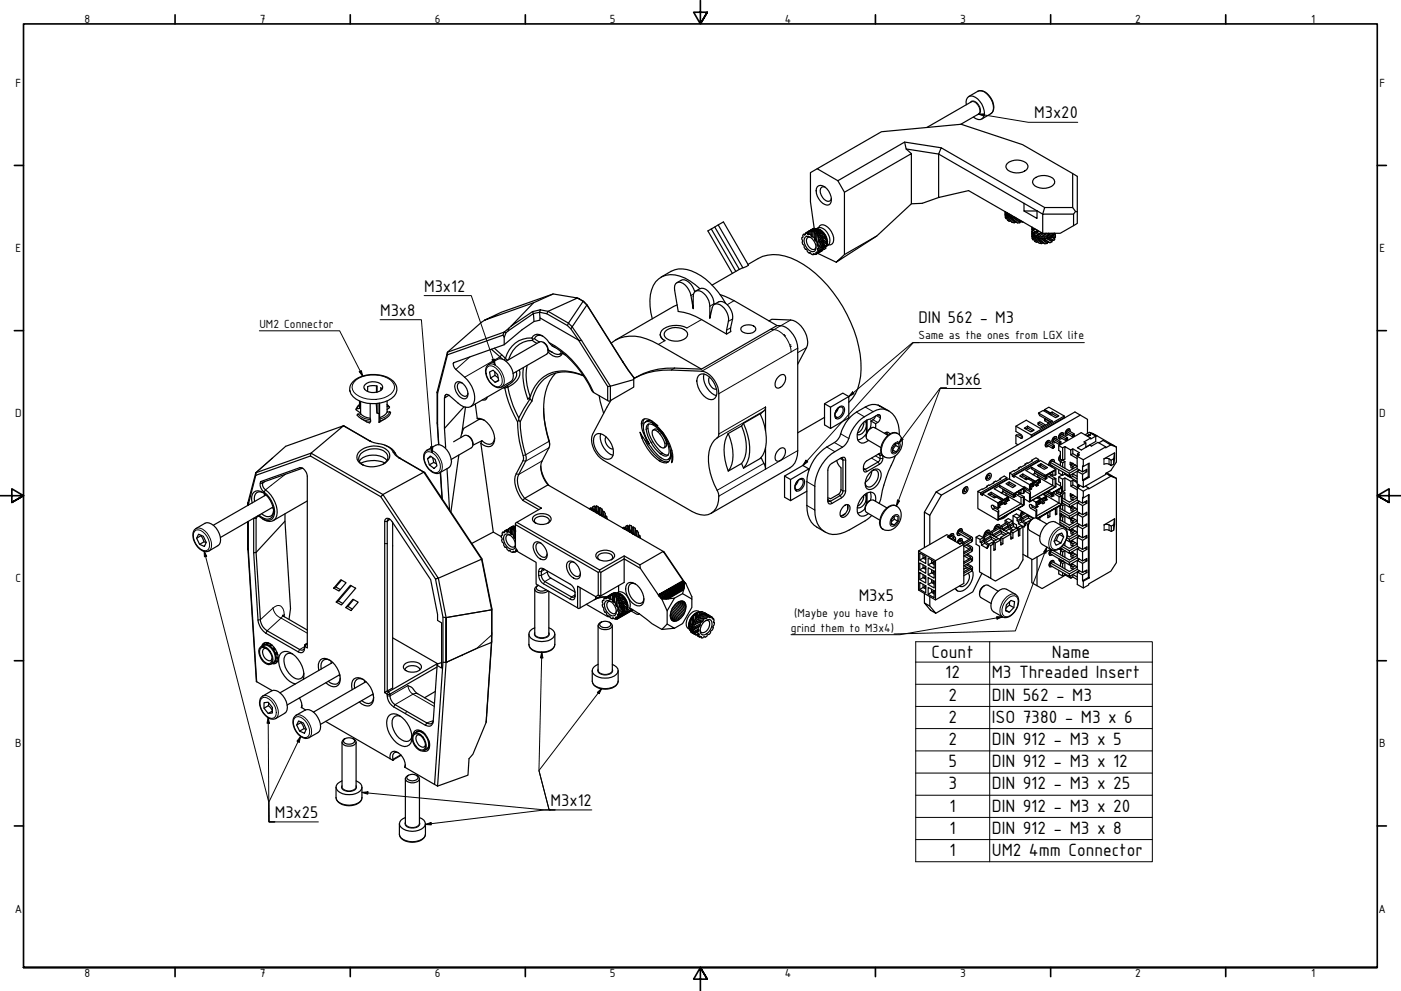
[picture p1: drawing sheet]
<svg xmlns="http://www.w3.org/2000/svg" width="594mm" height="420mm" viewBox="0 0 594 420" stroke-linecap="round" stroke-linejoin="round" font-family="sans-serif">
<defs><g id="words">
<g font-size="8.1">
<text x="395" y="279">Count</text>
<text x="446" y="279">Name</text>
<text x="400.8" y="287.6">12</text>
<text x="420.6" y="287.6">M3 Threaded Insert</text>
<text x="402.1" y="297">2</text>
<text x="420.6" y="297">DIN 562 - M3</text>
<text x="402.1" y="306.5">2</text>
<text x="420.6" y="306.5">ISO 7380 - M3 x 6</text>
<text x="402.1" y="315.9">2</text>
<text x="420.6" y="315.9">DIN 912 - M3 x 5</text>
<text x="402.1" y="325.3">5</text>
<text x="420.6" y="325.3">DIN 912 - M3 x 12</text>
<text x="402.1" y="334.7">3</text>
<text x="420.6" y="334.7">DIN 912 - M3 x 25</text>
<text x="402.7" y="344.1">1</text>
<text x="420.6" y="344.1">DIN 912 - M3 x 20</text>
<text x="402.7" y="353.5">1</text>
<text x="420.6" y="353.5">DIN 912 - M3 x 8</text>
<text x="402.7" y="362.9">1</text>
<text x="420.6" y="362.9">UM2</text>
<text x="436.3" y="362.9">4mm Connector</text>
</g>
<g font-size="7.7">
<text x="438.5" y="50.2">M3x20</text>
<text x="179.8" y="123.7">M3x12</text>
<text x="161.2" y="133.9">M3x8</text>
<text x="389.4" y="137">DIN 562 - M3</text>
<text x="401.1" y="163">M3x6</text>
<text x="364.1" y="254.6">M3x5</text>
<text x="233.5" y="341.7">M3x12</text>
<text x="116.5" y="346.8">M3x25</text>
</g>
<g font-size="5.4">
<text x="35.9" y="9.8">8</text>
<text x="110.2" y="9.8">7</text>
<text x="184.4" y="9.8">6</text>
<text x="258.6" y="9.8">5</text>
<text x="332.7" y="9.8">4</text>
<text x="407.2" y="9.8">3</text>
<text x="481.4" y="9.8">2</text>
<text x="556" y="9.8">1</text>
<text x="6.6" y="36.9">F</text>
<text x="584.9" y="36.9">F</text>
<text x="6.6" y="106.9">E</text>
<text x="584.9" y="106.9">E</text>
<text x="110" y="138.9">UM2 Connector</text>
<text x="389.4" y="143.9">Same as the ones from LGX lite</text>
<text x="6.5" y="176.9">D</text>
<text x="584.8" y="176.9">D</text>
<text x="6.6" y="246.9">C</text>
<text x="584.9" y="246.9">C</text>
<text x="336.8" y="261.5">(Maybe you have to</text>
<text x="335.4" y="267.8">grind them to M3x4)</text>
<text x="6.5" y="316.9">B</text>
<text x="584.8" y="316.9">B</text>
<text x="6.3" y="386.9">A</text>
<text x="584.6" y="386.9">A</text>
<text x="35.9" y="414.1">8</text>
<text x="110.2" y="414.1">7</text>
<text x="184.4" y="414.1">6</text>
<text x="258.6" y="414.1">5</text>
<text x="332.7" y="414.1">4</text>
<text x="407.2" y="414.1">3</text>
<text x="481.4" y="414.1">2</text>
<text x="556" y="414.1">1</text>
</g>
</g></defs>
<!-- layer: Sichtbar (ISO) -->
<g fill="none" stroke="#000" stroke-width=".51">
<path d="M409.8 44.4a2.53 2.53 0 0 1 .6-3.1 2.53 2.53 0 0 1 3.2 0 7.5 7.5 0 0 1 3.3 8.5 2.58 2.58 0 0 1-4.2-.2M410.8 40.9l3.8-2.2a4.9 4.9 0 0 1 5.7 3.1 4.8 4.8 0 0 1-.2 6.4l-3.8 2.3M411.9 43.2l-18.8 10.8M414.9 48.4l-7.5 4.3M346.5 71.5l-2.8 1.7v12.3l1.5 11.3M346.6 79.2a3.4 3.4 0 0 1 4.9 1.9 4.2 4.2 0 0 1 0 5.7 4.8 4.8 0 0 1-4.9-3.6 4.2 4.2 0 0 1 0-4zM349.8 79.3l-.8-.1a2.14 2.14 0 0 0-.8 3.5 3.5 3.5 0 0 0 3.6 2.6l.8-1.2M355.3 76.6l2.8 4.9v26.4l-3.5 3.3 17.2-11.1 14.7-13.7 4.5-.2 7-2.5M383.6 60.2l.6 3 13.8 2.1v18.4l12.7-2.9 31.5 18.1h7.4l7.2-4.2v-19.9l-1.9-1.2M384.2 63.2l2.3 1.9M399.1 62.7l-15.5-2.5-28.3 16.4-8.8-5.1 27.3-15.6 33.7-3.2 26.1 8.6 21.3 12.3v14.4M427.1 69.3a6.4 6.4 0 0 1 8.5 .3 1.97 1.97 0 0 1-1.1 2.9 6.5 6.5 0 0 1-7.7-1l-.3-.7z"/>
<path d="M438.4 75.8a6.6 6.6 0 0 1 8.6 .4 1.97 1.97 0 0 1-1.1 2.8 6.6 6.6 0 0 1-7.8-.9l-.3-.8zM301.6 97.1l10.4 18M303.1 96.2l10.4 18M304.5 95.4l10.5 18.2 2.4-1.2-10.6-18.3-6.6 3.8 10.4 18M340.4 99.7l.4-.4 .4 .3 .3-.2v-.5h.6l.8 .6 .2-.3 2.3 1.9v.5l1.2 1.6-.2 .3 .6 1.9-.4 .1 .3 .9-.2 .7-.4-.2-.3 .3 .1 .5-.5 .2-.7-.4-.2 .5-.7-.2-.7-.8-.2 .3-.8-.6v-.6l-.8-.5-1.4-3 .3-.2-.4-1.8 .4 .1 .2-.4zM340.8 99.3l.6 .1-.2 .2M342.4 98.3l-.9 .6M342.5 98.3l-.4 .6M342.5 98.3l.1 .2M342.6 98.5l-.1 .9M342.6 98.5h.1M343 98.4l-.3 .1"/>
<path d="M343.1 98h.1M343.1 98l-.4 .5M343.2 97.9l-.1 1.3M343.2 98l-.3 1.5M343.2 97.9l-.1 .1M343.2 97.9v.1M343.8 97.8v1.7M343.8 97.6l-.1 .2M343.8 97.8l.1 .2M343.8 97.8l-.6 .1M343.9 98l.1 2.1M343.9 98a5.3 5.3 0 0 1 5.2 4.8v2.1l-.4 .7"/>
<path d="M343.9 98l.4 .2M344.3 98.2l.1 2.2M344.4 97.5l.1 .2M344.4 97.5l-.6 .1M344.5 97.7h.8M344.7 98l.7 .4v2.7M344.7 98v2.4M344.7 98l-.4 .2M345.2 96.8l-2 1.1M345.2 96.8l.5 .1M345.2 96.8l-1.3 .7M345.3 97.7h2.4"/>
<path d="M345.3 97.7l.8 .4M345.5 98.9l-.1 2.7M345.5 98.6l.4 .4M345.9 99l-.2 3.1M345.9 99l.5 .1M346.1 98.2l3 .8M346.1 98.1l2.4 .3M346.1 98.2l.4 .5M346.1 98.1v.1M346.3 96.9a3.1 3.1 0 0 1 4.5 1.7 4.2 4.2 0 0 1 .3 5.4l-.6 .3M346.4 99.1l.7 .8-.5 3.3M346.4 99.1l-.3 3.2"/>
<path d="M346.5 98.7l2.9 .8M346.5 98.7l.5 .1M346.6 97.1a5.6 5.6 0 0 1 4 6.9M346.7 97.1a5.8 5.8 0 0 1 3.9 6.8M346.8 97.1l-.7-.2-2.3 .7M346.8 97.1l-2.4 .4M346.8 97.1l.9 .5M347 98.8l2.3 .6M347 98.8l.7 .7M347.1 96.5a1.83 1.83 0 0 1 2.8-.9 6.1 6.1 0 0 1 3 7.8l-1.6 .4M347.3 97.4l.3 .2a6.8 6.8 0 0 1 3 5.2M347.7 97.6l-3.2 .1"/>
<path d="M347.7 99.7l2.5 1.2M347.7 99.5l2.1 .9M347.7 97.6l.3 .3-.3-.2M347.7 99.7l.2 .5M347.7 99.5v.2M347.7 97.7l.8 .7M348.5 98.4l.6 .6M349.1 99l.3 .5M349.3 99.4l.1 .1M349.3 99.4l.5 1M358.1 81.5l28.4-16.4v21.3M426.2 90.1l.1 2 .7 .7"/>
<path d="M426.3 89.8l.9 3.6 .7 .4h.8M426.3 89.8l.3 2.9M426.3 89.8h.1M426.3 89.8l.2 .6M426.5 90.4l1.4 3.4M426.5 90.4h.2M426.7 90.4l1.8 3.3M426.7 90.4l.3 .3v.4M426.7 90a3.9 3.9 0 0 0 3.6 2.1M427 91.1l2.1 3.2h1.9l-2.6-2.6M427 91.1l.7 .4M427.1 90.3h.2"/>
<path d="M427.1 90.5l.6 .4 .4-.1M427.7 91.5l2.4 3M427.9 91.5l2.6 2.7M427.9 91.5l.5 .2M427.9 91.5h-.2M427.9 90.8l.4 .1M428.4 91.7l.4 .4M428.6 91.2l.7 .3M428.8 92.1l2.6 2.4h1l.2-.4h1.2M428.8 92.1l1 .2M429.8 92.3l2.6 2.2M429.8 92.2l2.8 1.9"/>
<path d="M429.8 92.2h.6M429.8 92.2v.1M430.8 92.4l2.4 1.6M432.5 93.4l1.2 .7M434.2 86.2l-36.2-20.9 1.1-2.6 43.9 25.3M434.2 86.2v3.3h5.5M434.2 86.2l5.5 3.2M437.6 98.7v2.4l.4 .5 .4 .1M437.6 98l.4 3.6M437.6 96.4l.1 .6M437.6 98h.1M437.6 98.8l1.1 3.5 1.6 .4"/>
<path d="M437.6 96.3v1M437.6 98.1l.5 .6M437.6 98.8l.3 .6M437.7 97l.1 .4M437.8 97.4l.2 .3M437.8 98.5l-.2 .3M437.8 97.5l-.2 .5M437.9 99.4l1.6 3.3M437.9 99.4h.2M438 97.7l-.4 .4M438.1 99.4l2 3.2M438.1 98.7l.4 .3"/>
<path d="M438.1 99.4l.4 .7M438.2 97.7l-.6 .4M438.2 97.7l.6 .5M438.3 96.9l-.5 .5M438.3 96.9l-.6 .1M438.3 96.9l.4 .3M438.5 99l.1 .4M438.7 97.2l-.7 .5M438.7 97.2l-.5 .5M438.8 98.2l-.9 .5a5.9 5.9 0 0 0 9.1 .2M439 97.1l1.1 .7M439.5 99.7l.5 .2"/>
<path d="M439.7 98l-1.6 .7M439.7 98l.5 .1M439.7 98l-.9 .2M439.7 89.4l2.5 1.4 .8-2.8h11.9l1.2 1.6M439.7 89.4v3.2l-5.5-3.1M439.9 98.7l-1.3 .7M439.9 98.7l.9 .3M440 99.9l.4 .3M440.2 98.1l-1.7 .9M440.2 98.1l-.3 .6M440.8 99l.7-.4-1.6 .9M440.8 99l-1.5 .9-.7-.5"/>
<path d="M441.8 98.8l-1.8 1.1M442.1 99.2l-1.7 1M442.1 99.2h1.1M443.2 99.2l-1.8 1.2-1-.2M443.4 98.9l-.2 .3M443.7 98.9l-1.6 1.4M444.5 99l-1.7 1.6M444.5 98.9v.1M444.6 98.9l-.1 .1M446 98.9l-.9 1.2h-.8M446.5 98.9l-.6 .9-.8 .3M446.8 99.9l.7 .7"/>
<path d="M446.8 99.9l-.8 .2M446.9 98.9l-.7 .5M447 99.3l.2 .1M447.1 98.9l-.3 .3M447.2 99.4l-.2-.4 .2 .4M447.2 99.4l.3 .3v.9l-.5 .4M447.2 99.4l-.4 .5M447.4 98.9l-.2 .3M455.2 90.8h-13l-.1 8.4M456.8 89.8l-.7-.2-.9 1.2v4.9M280.3 117.5a12.7 12.7 0 0 1 11-3.2 26.5 26.5 0 0 1 15 11.9l1.4 2.4M287 119.9l1.8-1a4.6 4.6 0 0 1 5.4 3.7l.4 1.1"/>
<path d="M313.5 114.2l-11.6 6.7M315 113.5l-1.5 .7M317.2 112.1a17.7 17.7 0 0 1 20.8-1.5 54.3 54.3 0 0 1 24.1 29.5 38 38 0 0 1 1.6 24.7l-2.3 4.2-1.5 1.6M341.4 100.6a2.17 2.17 0 0 1 3 .7 3.9 3.9 0 0 1 .9 5.3 3.9 3.9 0 0 1-4.2-3.4l-.2-1.1zM341.5 105.6l.4 .2M343.1 107.3h.7M343.8 100.7l-.7-.2a1.8 1.8 0 0 0-.8 3 3.1 3.1 0 0 0 3.1 2.2l.6-1.1M345.4 107.8l-.7 .2M346.3 106.9l-.3 .3M346.8 107.4l7.8 3.8M347 105.4l-.4 .5M347.1 100.1l.2 .4"/>
<path d="M347.3 100.5l-.8 3.6M347.3 100.5l.6 .4M347.9 100.9l.4 1-1.3 3.5M347.9 100.9l-1 3.5M347.9 100.2l2.5 1.2M347.9 100.2l.6 .5M348.1 106.3l-1.1 .9M348.1 106.4l.1 .1M348.1 106.5l-.6 .4M348.2 102.2l.1 .3M348.3 102.5l-1 2.3M348.3 102.5l.4 .7"/>
<path d="M348.5 100.7l1.8 .9M348.5 100.7l.4 .9M348.6 104.6l.2 .5M348.7 106.2l-.5 .3M348.7 103.2a4.9 4.9 0 0 1-2 3.9M348.7 103.2l-1.8 3.2M348.7 105.6v.6M348.8 101.6l1.8 1.2M348.8 105.1a5.4 5.4 0 0 1-2.8 2.7M348.8 105.1l-2.7 2.6M348.8 101.6l.1 .6M348.8 106.2l-.4 .2"/>
<path d="M348.9 102.2l1.7 1.1M348.9 102.2l.4 .6M348.9 101.6l1.7 .9M348.9 101.6h-.1M349 105.6l-.3 .6M349.1 105.4l.1 .1M349.2 105.5l-.5 .1h.5M349.2 104.1l.9 .6M349.2 104.1l.2 .7M349.3 102.8l1.3 .9M349.3 103.7l1.2 .8M349.3 103.7l-.1 .4"/>
<path d="M349.3 103.7h.1M349.3 102.8l.1 .9M349.4 104.8l.7 .5M349.4 104.8l-.2 .7M349.4 103.7l1.1 .8M349.8 100.4l.4 .5M350.1 105.3l-.5 .4-.4-.2M350.1 104.7v.6M350.2 100.9l.2 .5M350.3 104.4l-.2 .3M350.3 101.6l.3 .9M350.4 101.4l-.1 .2"/>
<path d="M350.6 102.5v.3M350.6 103.3v.4M350.6 102.8v.5M350.6 103.7l-.1 .8M371.8 100.1l-13.7 7.8M437.6 100.1v.2M438.5 100.1l2.1 3 1 .2 .5-.3 .9 .4 1.1-.2 .1-.4 1.1 .1 .8-.4-.1-.3 .9-.3 .4-.6-1.5-.8M438.5 100.1l.7 .4M439.2 100.5l2.4 2.8M439.4 100.4l2.7 2.6M439.4 100.4l.6 .2M439.4 100.4l-.2 .1"/>
<path d="M440 100.6l2.7 2.4M440 100.6l.4 .3M440.4 100.9l2.6 2.5M440.4 100.9l.9 .2M441.3 101.1l2.8 2.1M441.5 101l2.7 1.8M441.5 101h.5M441.5 101l-.2 .1M442 101l2.7 1.7M442 101l.7 .2M442.1 100.3l-.5 .1M442.1 100.3l.7 .3"/>
<path d="M442.7 101.2l2.6 1.7M443.7 101l2.3 1.2M443.7 101.1l2.4 1.4M443.7 101v.1M443.7 101.1l-1 .1M444.2 100.8l2.1 1.1M444.2 100.8h.8M444.2 100.8l-.5 .2M444.3 100.1l1-1.2-1.5 1.5-1 .2M444.3 100.1l-.2 .1M445 100.8l1.9 1.1M445.8 100.4l1.2 .7"/>
<path d="M445.8 100.4v.1M445.8 100.5l-.8 .3M446 100.1l1 .7M446 100.1l-.2 .3M205.5 135.7l-15.8 13.6 24-8.5-.4 1.3M215.8 139.2l-.3 1.1M216.7 138.3l-2.8 2.5M225.8 132.1l.4 .8 2.6-.5M226.3 128.4l8.3-3.8 10.3 1.7-12.5 5.7-3.3-.6-3.3 .7-9.1 6.2zM226.4 136.3l-.2-3.4-10.7 7.4-.9 .8-.8 1.9M229 134.8l-.2-2.4 3 .6 8.8 5 1.5 1.4 3.2 4.8M229.1 131.4l-.2 1"/>
<path d="M231.8 133l.6-1 8.6 5-.4 1M234.6 124.6l-22 7.8-7.1 3.3 20.8-7.3M242.1 139.4l.5-.9 16.2 25.2M247.3 127.7l1.6 1.6-6.3 9.2-1.6-1.5zM247.5 127.8l-2.6-1.5 2.6 1.5 1.4 1.5 15.3 24.2 4.5 6.6M248.9 129.3l15.2 24.2 4.6 6.6M287.1 129.3l-26.1 14.9M291.3 139a9.7 9.7 0 0 0-10.8 1.2 2.69 2.69 0 0 0 1.4 4.2 3 3 0 0 1-1.9-2.6M295 123.4l1.7-1a4.4 4.4 0 0 1 5.1 2.9l.5 1.2 .5 2.6M296.8 122.4a17.1 17.1 0 0 0-14.4-5.7 9.1 9.1 0 0 0-6.6 8.3 25.3 25.3 0 0 0 .8 10.2M303 129l1.7-1a4.4 4.4 0 0 1 4.9 2.8 8.2 8.2 0 0 1 .2 8.2l.1 1.6-1.8 1-10.6-6.1a23.9 23.9 0 0 0-9.9-3.4l-1.5-9.1a2.54 2.54 0 0 1 1.8-3.4 6.5 6.5 0 0 1 5.1 5.7l.9 5.6v-5.2a2.16 2.16 0 0 1 1.1-2.3 2.16 2.16 0 0 1 2.5 .3 7.9 7.9 0 0 1 3.5 6.1v5.2l1-4.5a2.28 2.28 0 0 1 1.9-1.8 2.28 2.28 0 0 1 2.3 1.1 8.3 8.3 0 0 1 1.9 10.2v1.6M305.3 124.9l6 2.6 18.2 10.5a8.5 8.5 0 0 1 8.3 6.8l.5 2.8v43.5a8.5 8.5 0 0 1-3.3 7.3l-33.5 19.3"/>
<path d="M314.7 138.5a4.7 4.7 0 0 1 5.5 .2l.3 .7a3.2 3.2 0 0 1-4.5 1.8l-1.6-.9-.2-1.3zM326.1 136.1l1.2-.7 8 .3a9.6 9.6 0 0 1 6.7 11.7l-3.7 7M329.5 138l-32.1 18.5-18.2-10.5a19.6 19.6 0 0 0-16.5-2.6l-3.6 2.1M189.7 150.4v-1.1l-4.3 16.9M206.6 155l4.4-2.7a4.9 4.9 0 0 1 5.5 3.2 4.8 4.8 0 0 1 0 6.3l-3.8 2.3a4.9 4.9 0 0 1-5.7-3.1l-.8-1.8a4.5 4.5 0 0 1 .4-4.2zM207.6 157.7l1.5-.7 1.9 1.8 .5 2.6-1.6 .7-1.9-1.8zM208.3 148.1l4.7 4.2M209.6 147.6l4.7 4.4M209.7 157.6l.2 1.6M209.9 159.2l1.4 1.1M209.9 159.2l-1.9 1.1M213.8 146.2v-3.2l-.5-.9-23.6 8.3-4.2 16.5v13.1l.6 8.5"/>
<path d="M213.9 140.8h-.2M213.9 140.8l.7 .3M214.3 152l1 .8M214.3 152l-.4 .6M214.6 153.1l14.2-8.2a3.5 3.5 0 0 1 3 5.3l-14.2 8.1M218.9 157.6a5.5 5.5 0 0 1-3.6 5.7l-15.7 9.1M220.2 156.8a6.1 6.1 0 0 1-3.7 6.7l-1.2 .6a47.6 47.6 0 0 0 4.7 13.1l4.8-8.1h-1M221.9 155.9a28.3 28.3 0 0 0 1.9 13.2M223.5 154.9a24.5 24.5 0 0 0 1.4 13.4 14.4 14.4 0 0 1 19.3-10.2l3.2 1.1M225.6 143.3l.1 1M225.6 143.3a11 11 0 0 0-11.3 8.7M225.6 143.3a3.1 3.1 0 0 1 5.3-.3l2 2.3a43 43 0 0 1 18.8 21.1"/>
<path d="M226.6 143.6l-.7 .3M227.6 145.6l-1.9-1.3a10.5 10.5 0 0 0-10.1 8.2M230.2 142.5a2.41 2.41 0 0 0-3.6 1.1l2.1 1.4M230.3 145.1a3.6 3.6 0 0 1 2.1 3.2M232.4 148.3l1.7 1M232.4 149.3a4.8 4.8 0 0 0 4.9 1.8l1.2-1.3M232.4 148.5l1.7 .8M232.4 148.3v.5M232.9 145.3l1.2 1.3M234.1 146.6a44.8 44.8 0 0 1 17.4 19.6l.2 .2M234.1 146.6l1.2 .7M235.6 158.2a23.4 23.4 0 0 0-4.8 19.3l2.2 11.6-3.1 6.3a9.9 9.9 0 0 0 2.4 10.2"/>
<path d="M237.9 149l-.1 .8a2.68 2.68 0 0 1-3.7-.5M238.5 149.8l-1.2 .4M238.5 149.8l1.3 .7M245.4 144.3l1.2 .1M247.5 159.4a15.4 15.4 0 0 0-17.9 2.5 16.7 16.7 0 0 0-4 8.1M282.1 140.5a6.7 6.7 0 0 1 9.4 .6 2.72 2.72 0 0 1-2.8 3.3 6.7 6.7 0 0 1-6.8-1.6l-.3-.8zM296 159.5a2.84 2.84 0 0 1 4.5 .1 8.6 8.6 0 0 1 3.2 8.5 2.49 2.49 0 0 1-4.2 .6 9.1 9.1 0 0 1-3.8-8.3zM297.4 156.5a54.9 54.9 0 0 0-21.4 .8l-3.1 1-4.2 2.2a29.2 29.2 0 0 1 16-3.6l12.9 .5a9.8 9.8 0 0 1 7.2 9.5v17.1a2.88 2.88 0 0 1-1.9 2.7 13.7 13.7 0 0 0-2.2 11.3 45.4 45.4 0 0 0 4 11.5 7.8 7.8 0 0 1-4.5 8.7 9.5 9.5 0 0 1-6.7-1.3l-37.6-21.7a10.2 10.2 0 0 1-4.6-11.1l7.8-14.4M298.5 158.6a8.5 8.5 0 0 0 5.3 9.1M300.9 159.9a3.7 3.7 0 0 0 2.9 5.1M330.1 159.7a1.79 1.79 0 0 1 2.8-.5 4 4 0 0 1-3.5 5.3 3.3 3.3 0 0 1 .7-4.8zM149.5 162a13.7 13.7 0 0 1 17.4-.3 4.5 4.5 0 0 1-.9 7.3 14.2 14.2 0 0 1-16.3-.8 4.2 4.2 0 0 1-.2-6.2z"/>
<path d="M152.5 170v3.2l-1.4 .1-.2 .4 2 1.5M152.5 171.5l-1.6 2M152.9 175.5a6.5 6.5 0 0 0 4.1 1.8M152.9 170.2v5.3M154.6 165v.1M154.8 163a5.5 5.5 0 0 1 7.1 .2 1.69 1.69 0 0 1-.9 2.6 5.3 5.3 0 0 1-6.7-1.4zM155.9 166v-2.1a6.4 6.4 0 0 1 4-.2v2.6M157 171.1l.2 7.6-.5 .6-1.3-.4a7.6 7.6 0 0 1-4-3l1.5-.4M159.5 171.1l.4 4M159.6 163.6v2.7M159.9 171.1v4M159.9 175.1l.8 .3"/>
<path d="M160.7 171v8M161 177.1a1.44 1.44 0 0 1-.2 1.8l-.1 .1M161 170.9v6.2M162.1 165l-.6-.6v1.1M164.1 172.4l1.1 .1-1.1 1.2M164.1 170v4.7h1.4a2.95 2.95 0 0 1-2.1 2.8l-2.7 1.5M164.1 174.7a5.1 5.1 0 0 1-3.1 2.4M164.1 171.5l1 1M185.4 179.2l.6 9.3M185.5 166.9l-.1-.7 .1 13.8M188.5 168.8v12.9M188.9 167.4l.5-.2 1 .4-1.9 1.2z"/>
<path d="M193.4 162.2a2.29 2.29 0 0 1 3.1 .7 4.9 4.9 0 0 1 1.4 5.8 2.29 2.29 0 0 1-3.1-.6 4.9 4.9 0 0 1-1.4-5.9zM196 162.3h-1.4a3.7 3.7 0 0 0 1.8 5.5 1.27 1.27 0 0 0 1.4 .1 1.27 1.27 0 0 0 .6-1.2M196.7 172.5l-8.2 9.2 .5 8M197.3 172.6l-1.5 11.1M197.5 172.7l-.1 .1M201.5 171.3l.9 6.1M202.4 177.4a8.4 8.4 0 0 1 7.3 8.4 2.92 2.92 0 0 1-1.3 3.2 2.92 2.92 0 0 1-3.4-.3l-1.1-.8M202.4 177.4l.7 .4M203.1 177.8l-6.4 3.8-.9 2.1M203.1 177.8l2.3 .4M206.3 168.6h.2M206.6 168.4a1.37 1.37 0 0 1-2.1 1.1"/>
<path d="M211.5 161.2l-1.6 .9M213.4 164.4l.7 .1M213.7 164.3l.4 .2M214.1 164.5a46.2 46.2 0 0 0 5.4 14.4 50.9 50.9 0 0 0 2.5 15.1l-.2 1.3-2.9 5.6a10.3 10.3 0 0 0 1.8 10l1 1.3M214.9 163.6l.4 .5-1.2 .4M220 177.2v1l-.5 .7M220 178.2l.6 .6M224.8 169.1l.8 .9M224.9 168.3l-1.1 .8M225.6 170l-2.7 4.3-2.3 4.5a51.9 51.9 0 0 0 2.5 15l-.2 1.8-2.9 5.5a9.9 9.9 0 0 0 2.4 10.2l-.7 .9M230.5 173a60 60 0 0 0 2.5 14.9v.7M251.7 166.4l6 3.4v-5.9l-12.4-19.7-16.3-9.4-.1 .9-2.5 .6-5 3.5-7.6 6.4-21.6 7.8a3.1 3.1 0 0 0 1.1 2.6 17.1 17.1 0 0 1 7.8 10.3 4.4 4.4 0 0 1-2.3 5.8 5.5 5.5 0 0 1-4.6-1.8l-3.8-3.3"/>
<path d="M254.1 167.7l1.9 7.5M257.7 169.8l.6 .4 .5-.4M258.8 163.7l-1.1 .2M268.7 160.1v.9l-9.9 2.7M268.7 161v3.1l-9.9 5.7v-6.1M272.5 178a4.1 4.1 0 0 1 5.1 1.4l1.3 1.1a7.5 7.5 0 0 0-5.2-1.6 5 5 0 0 0-.2 5.6l1.8 3.8a13.3 13.3 0 0 1-3.2-9.6zM273.2 177.6l-.5 1.1 .1 2M274.7 179.9a5.7 5.7 0 0 1 5.3 3 11.7 11.7 0 0 1 3.5 9.5 2.11 2.11 0 0 1-3.6-.1 17.1 17.1 0 0 1-5.8-11.2zM275.1 179.7l-.1 .4a10.5 10.5 0 0 0 2.7 8.5l2.9 3.3 1.7 .9 1 .2M276.5 178.5l-1.5-.2-1.3 .6M276.6 179.4a19.1 19.1 0 0 1 8.6 15.7l-.4 1.1a19.2 19.2 0 0 0-8.2-16.8zM276.8 178.8l-.6 .3"/>
<path d="M315.3 179.5a22.3 22.3 0 0 1 1.8 16.1l-1.8 2.9M315.3 179.5l7-4.1a20.3 20.3 0 0 1 1.1 17.7l-1.1 1.3-7 4.1M315.3 179.5l-.8 1.1M322.5 175.6l.7-.7a2.4 2.4 0 0 0 1.4-2.3v10M349.6 177l-11.3 6.5M349.6 171.2l2.6 1.4M352.2 172.6l7.7-4.5v9l-7.7 4.6zM355.2 173.3l1.3-.8 .6 .1a2.83 2.83 0 0 1-2.5 4.3 2.48 2.48 0 0 1 .6-3.6zM355.2 173.7l-.6 .4M355.4 173.1l-1.3 2.1M355.5 172.8l.7-.5a1.24 1.24 0 0 1 1.3 0 1.24 1.24 0 0 1 .6 1.2 4.3 4.3 0 0 1-2.9 4.2 1.56 1.56 0 0 1-1.2-2.3zM359.9 168.1l-2.5-1.4-7.8 4.5v8.9l2.6 1.6"/>
<path d="M366.3 179a4.6 4.6 0 0 1-2.7 4.6M366.7 178.7a3 3 0 0 1-.4 4.3 2.39 2.39 0 0 1-2.8 1.2M367.4 178.2v5.7a5.9 5.9 0 0 1-3.7 2.6M367.7 178v5.2M369.3 178.5l-.4 3.2M369.3 178.5l2 1.1M371.3 179.6a2.61 2.61 0 0 0 1.6-3.8l-.7 .1-3.1 1.8a7.4 7.4 0 0 0-5.1 9.3 2.26 2.26 0 0 0 3.3 .4l1-.7M371.3 176.4a3 3 0 0 1-2 2.1M371.3 179.6v1.9M372.3 171.7a6.1 6.1 0 0 0-5.4 .9 17.7 17.7 0 0 0-10.8 12.5 9.4 9.4 0 0 1-5.5 4.4 18.6 18.6 0 0 0-8.5 14.7v10.1a10.7 10.7 0 0 0 7.5 11.1M375.7 173.7l-3.4-2 4.6 2.5M375.7 173.7a9.2 9.2 0 0 1 5.6 8.5l.1 2.2"/>
<path d="M375.7 173.7a6.3 6.3 0 0 0-5.4 .8 18 18 0 0 0-10.8 12.5 9.5 9.5 0 0 1-5.5 4.5 18.6 18.6 0 0 0-8.5 14.7v10.1a9.9 9.9 0 0 0 4.1 9.1M440.4 175.1l.5 1.1 4.8 2.7M443 173.8l1.8-1.2 6.5 3.8 .2 .7M443 173.7l2.5 1.4 .7-.4 2.8 1.6-1.4 .8-5.3-3.1-1.9 1.1 5.9 3.5-5.2 3-5.9-3.4-4.4 2.5v2.2l2.1 1.3a1.09 1.09 0 0 1 .4 1.7l-2.5-1.3M443 173.8l-.5 .3M443 173.8l2.5 1.4M443.2 177.5l-.2 .9M444.4 179.2v.5M445.5 175.8l.7-.4 2.2 1.3M445.5 175.1l-.6 .5M445.5 179l-2.5-1.4v.8l1.8 1M446.2 174.7v.7"/>
<path d="M451.3 176.4l-14 8-6.5-3.7M451.3 177l-14 8.1M458.1 176l-58.9 33.9M127.1 198.3a3.4 3.4 0 0 1 3.2 3.5v72.9l-1-.5 .4-1.1 .6 .3M127.1 198.3l-16.6 5.9a4.2 4.2 0 0 0 1.5 4.4 11 11 0 0 1 4.3 9.5 3 3 0 0 1-2 2.5 3 3 0 0 1-3.1-.7l-1.7-1.2M127.1 198.3l.9 .3M128 198.6l-16.5 5.8a2.64 2.64 0 0 0 1.1 3.3M128.4 198.5l-.4 .1M131.6 193.3l.3-1.2-23.4 8.3M152.5 191.4a9.2 9.2 0 0 1 12.3 .1 3.5 3.5 0 0 1-1.5 4.9 9.1 9.1 0 0 1-11.5-.9 3.1 3.1 0 0 1 .7-4.1zM157.5 187.3l-11.8-6.8 12.7 7.1a14.7 14.7 0 0 1 7.5 2.8 9.7 9.7 0 0 0 3.3 3.7l10.9 6.3-10.4-6M162.5 196.8a3.1 3.1 0 0 0 2-3.2 3.1 3.1 0 0 0-2.6-2.8 8.4 8.4 0 0 0-9.2 2.1 2.83 2.83 0 0 0 1.4 4.3"/>
<path d="M163.1 188.7a8.5 8.5 0 0 1 5.3 4.6l1.3 1M163.3 196.3a12.6 12.6 0 0 0-10.3 .1M164.1 195.2a8.3 8.3 0 0 0-11.8 .4M169.7 194.3v.1M180.4 191.4l4.4-2.6a4.9 4.9 0 0 1 5.5 3.1 4.8 4.8 0 0 1 0 6.4l-3.9 2.1a4.7 4.7 0 0 1-5.7-3l-.7-1.8a4.4 4.4 0 0 1 .4-4.2zM181.3 194.5l1.2-1.2 2 1.5 .8 2.7-1.2 1.1-2-1.5zM182.8 193.6l-1.5 .9M183.4 194l.5 2.1M183.9 196.1l1.2 .6M183.9 196.1l-1.8 1M189.5 198.7l1.1 17.6M192.3 187.3l4.6-2.7a3.4 3.4 0 0 1 3 5.2l-8.6 5"/>
<path d="M194.6 193l-3.4 24M195.4 185.4v.1M195.8 183.7l-.4 1.8M198.4 184.8a3.9 3.9 0 0 1 2.1 3.6M203.9 187.9l5.3 37.7 3.3 1.9M204.3 186.9l-3.8 1.9M204.3 186.9l-.4 1M209.7 185.7a2.52 2.52 0 0 1-1.4 2.5 2.52 2.52 0 0 1-2.9-.5l-1.1-.8M229.3 197.7a14.6 14.6 0 0 0 3.4 8.1M252.2 184.8a2.8 2.8 0 0 1 4.5 .2 8.5 8.5 0 0 1 3.1 8.3 2.56 2.56 0 0 1-4.1 .7 8.2 8.2 0 0 1-3.5-9.2zM254.7 183.9a8.4 8.4 0 0 0 5.3 9.1M257 185.2a3.7 3.7 0 0 0 3 5.2"/>
<path d="M271.4 183.2l.9 1.7a52 52 0 0 0 8 9.2 2.34 2.34 0 0 0 3 .7 2.34 2.34 0 0 0 1.1-2.9 3.3 3.3 0 0 1-2.4 4.4 13.4 13.4 0 0 1-8.3-7.5zM273.4 186.4a16.8 16.8 0 0 0 8.7 9.3h1.4M276.8 182.5l.3-.2a5.4 5.4 0 0 1 4.1 3.8l.7 2a1.22 1.22 0 0 1-.3 1.7 1.22 1.22 0 0 1-1.7-.4 8.8 8.8 0 0 1-3.3-6.7zM276.9 182.4a2.06 2.06 0 0 1 3.2 .7 7 7 0 0 1 2.4 6.1l-.9 .6M284.3 194.2l-.9 .5M284.9 191l-.5 .3M308.8 183.8a18.8 18.8 0 0 1 .9 14.6l-.9 1.3a18.5 18.5 0 0 1 0-15.9zM314.5 180.6a18.8 18.8 0 0 1 .8 14.6l-.8 1.3M314.5 196.5l.8 2M314.5 196.5l-5.7 3.2M314.5 180.6l-5.7 3.2M324.6 189.8v9.1a10.4 10.4 0 0 0-1.9-4.9"/>
<path d="M330.1 190.7a1.73 1.73 0 0 1 2.7-.4 3.9 3.9 0 0 1-3.4 5.2 3.2 3.2 0 0 1 .7-4.8zM343 199.4v-.6l-7.8 4.5v9l6.9-4M343 198.8l-2.6-1.5-7.7 4.5v9l2.5 1.5M352 197l4.9-3 1.2-.1 .4 .5 .1 13.7a3.8 3.8 0 0 1-1.7 3l-4.2 2.4-.7 .2-.8-.6-.2-13.7zM354.8 195.2l1 2.3 .8 .9-.1 9.8-.6 1.1-3.7 2.1-1.2-.3M356.3 194.4l.8-.1 .3 .8v13.6l-1.1 1.4-4.1 2.4-.9 .1-.3-.8M369.4 181.5a3.8 3.8 0 0 0-2.1 3.6M369.7 199.7a6.6 6.6 0 0 1-2.8 4.8M370 199.5a1.66 1.66 0 0 1 1.9 0 1.66 1.66 0 0 1 .6 1.8 5.4 5.4 0 0 1-4.3 5.2l-.7-.3-.7-1.4M372.4 192.6h.7l.1 .5a2.44 2.44 0 0 1-.8 2.8l-5.4 3.1-.7-.1-.2-.4M373.6 192.1l-6.6 3.7a3.7 3.7 0 0 0-.4 4.3l.9-.2 5.4-3.1a3.3 3.3 0 0 0 1.4-3.5M375 183.7l1.4-.5 .9 .8"/>
<path d="M375.8 183.3v.8M376.1 183.2l.1 1.2M376.4 184.6a3.6 3.6 0 0 1 4.2-.8 3.6 3.6 0 0 1 2.1 3.8 6.5 6.5 0 0 1-6.6 6.5l-1.2-.4a3.9 3.9 0 0 1-.9-5.4zM376.6 184.6l-5.7-3.3a3.4 3.4 0 0 0-3.6 4l.6 1.2 5.7 3.3M378.4 190.8l1.6 .8M379.6 188.2l1.5-.2 .2 1.7-1.3 1.9-1.5 .2-.2-1.7zM379.7 193.2a66.5 66.5 0 0 0-6.3 18.6l-.6 1.7M379.7 188.2l.2 .7 1.4 .8M379.9 188.9l-1.3 1.9M431.9 198.7v-.3l.2 .1-4 2.1v2.6M433.6 185.2l-1.5-.8-1.3 .2v3.5l.9 .5M434.3 181.5l1.4-.8 2.8 1.7-1.4 .7z"/>
<path d="M434.7 197.1v-.3l.3 .2-3.1 1.4M435 181.8l.7-.3 2.2 1.2M435.7 180.7v.8M437.3 184.4l.2 .8M437.5 198.1l-2.5 1.4 5.9 3.4-4 2.5 1.5-.8M437.5 198.1l5.9 3.6-.6 .3-5.3-3.1zM437.5 195.4v-.3l.3 .2-3.1 1.5M438.7 199.7v.9l4.5 2.6M438.8 199.7l4.4 2.7 .7-.4-.5-.3M440.2 180.1v-.9l.7-.4 2.5 1.5M440.4 195.4v-.6l-11.1 6.4v.6M440.4 194.8l-1.1-.7-1.8 1"/>
<path d="M440.6 195.6l-11.3 6.2 .7 .6v-.7l11.2-6.5 6.5 3.8v2.3l-1.3 .2M440.9 197.5v.4M441.4 196.6l2.8 1.6-1.4 .8-2.8-1.7 1.4-.7v.7l-.8 .4M441.4 197.3l2.1 1.2M442.7 180.6l-2.5-1.4v.9l1.8 1M443.8 188.6l2.5 1.5v-.8l.3 .1M444.5 187.4l2.5 1.4-.7 .5-2.4-1.4M444.9 187.6l-.3-.2a1.04 1.04 0 0 0-.7 1.4h.3M445 186.8a1.68 1.68 0 0 0-1.5 2.6M445 186.8h.1M445.3 187.9l-.2-1a1.64 1.64 0 0 0-1.5 .8 1.64 1.64 0 0 0 .1 1.8l.9-.4M445.5 196.1l8 4.5v1.1l-8.2-4.7"/>
<path d="M446.2 195.4l7.3 4.2 3.3-1.9M446.3 197.5l-.5 .3M446.4 199.9l-3.6 2.1M446.6 187l2.5 1.4v-.8l.4 .2M446.6 189.4l.4-.2v.5l-.4 .2zM446.7 195.7l-.4-.3a1.01 1.01 0 0 0-.9 .7 1.01 1.01 0 0 0 .4 1.2M446.8 194.9h-.1a2.1 2.1 0 0 0-2 2.4l.1-.6a1.86 1.86 0 0 1 2.1-1.8l.3 1M446.7 189.6h.1M447 189.7l-.7 .4 .3-.2M447 188.8v.4M447.3 185.8l2.5 1.4-.7 .4-2.3-1.4M447.4 199.4l-4 2.3"/>
<path d="M447.7 186l-.2-.2a1.03 1.03 0 0 0-.8 1.3l.3 .1M447.7 199l-4.3 2.5M447.9 185.1a1.68 1.68 0 0 0-1.5 2.6M447.9 185.1h.1M448.2 186.2l-.2-1a1.64 1.64 0 0 0-1.6 .8 1.64 1.64 0 0 0 .1 1.8l1-.3M448.9 199.1v1.5l1.7 .9 .9-.5M448.9 189l1.7 .8M449.5 187.8l.3-.2v.5l-.3 .2zM449.5 185.4l2.5 1.4v-.8l.2 .2M449.5 194.5l.1 .1M449.6 195.7l1 .6v1.7M449.6 193.7l-.1 .8 .5 .4"/>
<path d="M449.6 194.7l1 .5M449.8 188.1l-.7 .3 .4-.1M449.8 187.2v.4M450.2 184.1l2.5 1.5-.7 .4-2.4-1.4M450.5 195.1l-1.1 .3a1.87 1.87 0 0 1 .2-2.5l-.3 .5a1.52 1.52 0 0 0 0 2M450.5 184.4l-.2-.3a.87 .87 0 0 0-.7 .6 .87 .87 0 0 0 .2 .9M450.6 195.2l-1 .5v1.7M450.7 195.2l.8 .5M450.7 183.6a1.64 1.64 0 0 0-1.5 .8 1.64 1.64 0 0 0 .1 1.8M451 184.6l-.2-1a1.59 1.59 0 0 0-1.6 .8 1.59 1.59 0 0 0 .1 1.8l1-.4M451.5 189.3l-.9 .5v5.4l.9-.5v-5.4l2.5 1.5v2l2.8 1.6M451.5 195.7v2.8"/>
<path d="M451.5 195.7l-.9 .6M452.2 186.2l.5-.3v.5l-.5 .3zM452.2 183.7l2.6 1.5v-.8l.3 .1M452.7 186.4l-.7 .4 .2-.1M452.7 185.6v.3M452.9 182.5l2.6 1.4-.7 .5-2.4-1.4M453.3 182.7l-.2-.2a1.03 1.03 0 0 0-.8 1.4h.3M453.6 181.9a1.68 1.68 0 0 0-1.6 .8 1.68 1.68 0 0 0 .1 1.8M453.8 197l.9-.6 .3 .2-.9 .5-.3-.1v-1.1l2.1 1.2M453.8 183l-.2-1a1.64 1.64 0 0 0-1.6 .8 1.64 1.64 0 0 0 .1 1.8l1-.4M454 192.8l.9-.5 1.9 1.2v5.2l2.2 1.4M454 190.8l.9-.5v2"/>
<path d="M454.1 197.2l.9 .5v1l-.9-.5zM454.9 190.3l2.8 1.6-.8 .5M455.1 184.5l.4-.2v.5l-.4 .2zM455.5 184.8l-.7 .4 .3-.2M455.5 183.9v.4M455.9 197.1l.9 .6M455.9 197.1l-.9 .6M456.8 199.8l2.2 1.3M456.8 198.7l-3.3 1.9M457.6 199.3l-4.1 2.4M457.7 199.3l-.9 .5v5.3l2.6 1.5v-2.8M459.4 194.9v2.9"/>
<path d="M459.9 199.5l.9 .5v-1l-1.8 1.1v-2.5l.4 .2 2.4-1.4v6M461.1 185l.8-.6-.8 .6M461.1 183.7v-5.9l-5.3-3.1-58.9 33.9 2.3 1.3-4.9 8.6M461.5 196.6v5.5M461.7 184.3h.5M461.9 184.4l-.3 .1M461.9 183.3l3.2 1.5zM461.9 183.3l-1.8 1.1M462.3 184.4l-1 .6M462.5 185.7l-4-2.3-9.6 5.6v2l.7 .4v3.3M462.8 183.8l1.8 1.1v2.3l-4.2 2.4M464.6 185l.5-.2 7.2 4.1"/>
<path d="M464.6 184.9l-2.1 1.3v-.5l-2.8 1.7 .7 .4M466 187.7l1.7-1 2.3 1.3M468.9 189.5l-9.5 5.4-2.6-1.4 .9-.6-.8-.5v1M470 188l2.3 .9M470 188l1 .6M471.2 195.1l1-.6v2.3l-1 .6M472.2 194.5l.4-2.5-4.5 2.5 .5-.1a2.77 2.77 0 0 1 2.6 .7v2.3a2.69 2.69 0 0 0-3.1-.6M472.3 188.9l1.1 .6v6.4l-2.4 3.6-2.1 1.2v.4l-9.5 5.5M472.6 192l-.4 4.8M473.4 189.5l-2.4-.9-2.1 1.2v-.3l-3.3-1.9-2.8 1.5-.7-.4-3.6 2.1-1.6-1 3.5-2v1.9M105.1 213.3l.2 .7M105.1 213.3v.9"/>
<path d="M105.3 214.2l3.2-12.7 23.1-8.2 29.9 17.3 23.2 34.9M106.9 213.2a4.1 4.1 0 0 1 1.6-5 6.3 6.3 0 0 1 6.1 4 6.2 6.2 0 0 1 .4 7.4 3.7 3.7 0 0 1-5.1-1.2M107.6 219.8v14.6l1.8 28.5a7.8 7.8 0 0 0 3.3 5.6M108.5 200.4l12.7-11.2 24.5-8.7-13.8 11.6 30.5 17.6 17.3-9.5 24.5 36.9M108.5 200.4v1.1M108.5 200.4l-3.4 12.9M108.7 219.1l-.1 15.1-1 .2M109.3 218.7l.4 .1M110.5 204.2l.9 .2M111.6 208.9a2.45 2.45 0 0 0-2.7-.1 2.45 2.45 0 0 0-1.1 2.6l.1 1.2M112.1 209.2v1M112.6 207.7a12 12 0 0 1 4.7 11 3.5 3.5 0 0 1-6 1.3"/>
<path d="M112.6 207.7l-.6 .9M112.8 209.8l-22.3 12.9M115.4 215.2l.5 .4M115.8 215l-22.3 12.9M116 216.5a2.45 2.45 0 0 1-1.3 2.4 2.45 2.45 0 0 1-2.7-.4l-1.1-.7M120.8 217.8l2.4 40.2-.6 4.6M130.3 212.4l-14.4 8.3M161.5 210.6l.9-.9 23.5 35.5-1.2 .3M180.1 200.4l24.2 36.5-.1 .3M186.7 200.3l.8 11.1M186.8 200.3l.7 11.3M221.7 212.2l6.8 3.9"/>
<path d="M222.4 211.3l9.9-5.7 48.9 28.2-9.9 5.7-6.6-3.8-10.4 6-35.2-20.2 10.5-6.1zM226.2 219a5.2 5.2 0 0 1 7.5 .7 3.5 3.5 0 0 1-4.6 2.7 3.2 3.2 0 0 1-3.3-2.7zM250.3 216a3.7 3.7 0 0 1 3.9 2.2M250.3 215.6l.6 .3M250.4 216l.9 .2M250.4 215.4l-.5 .3 .4-.1M250.8 216.2h.5l.5 .5M251.1 215.5l-.8 .1M251.2 215.6l-.3 .3M251.2 215.6v.2M251.2 215.6l.7 .3M251.6 216.7l.7 .1 .7 .6"/>
<path d="M251.9 215.9l.5 .6M252 214.5l-.1 1.4M252.4 215v1.5M252.4 216.5l.5 .1M252.7 214.9l-.7-.4-.4 .2-.4 .9M252.7 217.3l.3 .2M252.9 214.5v2M252.9 216.5v.1M252.9 216.5l.7 .6M253.6 214.7v2.4M253.6 217.1l.3 .7M253.9 215.2v2.6"/>
<path d="M253.9 217.8l.4 .4M254.3 215.4v2.8M254.4 218.2h-.1M254.4 218.2l.2 .3M254.5 215.2l-.1 3M255.3 215.9v.5l.8 .4 .6 .9-.4 1.7M255.3 215.9l-2.4-1.4v2.1M255.3 215.9l-.3 2.8M255.3 216.4l-.2 2.3M255.7 216.8l-.2 2.2M256.1 216.8l-.4 2.3M256.6 218.2l.6 .7 .2 1.2"/>
<path d="M256.8 218.7l-.2 .9M257.2 218.9l-.3 .9M332.7 201.8l2.5 1.5M337.9 204.2a2.01 2.01 0 0 1 3.1-.8 3.6 3.6 0 0 1-3.4 4.7 2.71 2.71 0 0 1 .3-3.9zM338.2 203.9l.7-.5 1.2-.2a2.89 2.89 0 0 1-2.5 4.4 2.48 2.48 0 0 1 .6-3.7zM338.5 203.7l-1.3 2.2M357.6 214.7a1.63 1.63 0 0 1 2.6-.3 3.8 3.8 0 0 1-3.2 4.9 3 3 0 0 1 .6-4.6zM359.4 216.1l-.1-2.2a3.9 3.9 0 0 1-2.8 5l1.9-1.1M366.2 210.1a4.8 4.8 0 0 1-2.5 4.4M366.6 209.7a2.99 2.99 0 0 1-.3 4.3 2.39 2.39 0 0 1-2.8 1.2M366.8 215.6l-1.5 1.4-1.6 .5M367.3 209.2v4.5"/>
<path d="M367.7 209.1v4.1M368.9 212.2a3.9 3.9 0 0 0-2.1 3.7M369.1 208.6l.3 2.2-.3 1.3M369.3 200a2.43 2.43 0 0 1 4-.2 6.3 6.3 0 0 1-4.9 7.8 2.33 2.33 0 0 1-1.5-3 7.2 7.2 0 0 1 2.4-4.6zM369.6 218.5l-1.8 1.7a46.7 46.7 0 0 1-11.4 6 7.9 7.9 0 0 1-6.8-.8M371.3 212.5a2.9 2.9 0 0 0-2-3.9 7.4 7.4 0 0 0-5.4 9.4 2.73 2.73 0 0 0 4.4-.3M375 216.5a4.7 4.7 0 0 1 4.9-2.1 5.7 5.7 0 0 1-.4 9.4 3.7 3.7 0 0 1-4.6 .8 3.7 3.7 0 0 1-1.8-4.3l.4-1.3zM376 215.3l-5.5-3.2a3.4 3.4 0 0 0-3 5.2l5.6 3.2M379.2 219.1v1M379.5 218.7l1.3 .3-.1 2-1.5 1.6-1.4-.3 .2-2zM392 217.1v15M396.9 208.6l-4.9 8.5 2.3 1.4v12.4"/>
<path d="M409.3 206.7l.9-.2a2 2 0 0 1-1.5 2.8 1.56 1.56 0 0 1 .6-2.6zM409.3 207.2l.6 .1-.6 1.3-.5-.4zM410.1 206.5a1.77 1.77 0 0 0-1.6 .9 1.77 1.77 0 0 0 .1 1.9M418.4 206.2l.3 .1-4 2M418.4 203.5l.1 .1M418.8 202l.7-.6 .3 .3a.93 .93 0 0 1-1 1.1zM419.1 201l1-.2a1.95 1.95 0 0 1-1.5 2.8 1.56 1.56 0 0 1 .5-2.6zM419.5 209.8l.8-.3 2.3 1.3 .5-.3 2.5 1.4-.7 .4M420.1 200.8a1.78 1.78 0 0 0-1.7 .8 1.78 1.78 0 0 0 0 1.9M420.3 208.7v.8M421.2 214.3l.4 .8 1.9 1.2v.6M421.3 204.5l.2 .1-2 1.2-.3-.1-.8 .5v.3"/>
<path d="M422 210.4l-.7 .5M423.2 217.1l.3-.2v3.3l10.5-6v-3.3l.3-.2v3.4l-11.1 6.5zM423.2 213.2l1.7-1.1-1.4 1v2.1l-.3 .2zM423.2 213.2l-6.6-3.8v.7l-.8-.5v-.6l-1.1-.7v7.3l8.5 5M423.5 214.3l.5 .8-.7 .4-2.7-1.3a1.11 1.11 0 0 0 .4 1.7l2.2 1.2M423.5 213.8l.6 .4 .7-.4M423.6 213.1l.5 .2v.9l.3-.2M423.6 214.4l-.1 .1M424 215l-.7 .5M424 205.8l6 3.5M424.1 202.9l.3 .2-2.1 1.1-.2-.2-.8 .5v.3M424.1 203.2v-.3l1.7-1.1 1.2 .7 .2 .8"/>
<path d="M424.4 212.6l.4 .4M424.4 213.5l.4-.2v.5l-.4 .2zM424.6 212.5l1.2 .6 .3 .7 .7-.5M424.8 213l-.7 .3 .3 .2M424.8 213v.3M425.3 207.5l4.5 2.6v.8l.3-.2M425.3 212.1l1.2 .7 .3 .7-.7 .3-1.3-.7M425.4 207.4l-.1 .9 4.5 2.6 .7-.4M425.4 208.4l-.8 .6M425.8 211.9l1.2 .7 .7-.5M426.4 210l6.5 3.6-9.4 5.5M426.5 211.4l.5 .4v.8l.2-.2"/>
<path d="M426.5 212.8l-.7 .3M426.6 205.1l1.3-.8 2.8 1.6-1.3 .8zM426.6 209.1v.8M427 202.5l-11.2 6.5M427 203.2l-11.2 6.4M427.2 211.1l.5 .2M427.2 205.5l.7-.4 2.2 1.2M427.2 211.9l.5-.3v.5l-.5 .3zM427.5 218a5 5 0 0 1-3.6 2.1M427.5 210.9l-1.9 .9M427.5 205.3v.4M427.5 210.7v.2"/>
<path d="M427.5 210.9l-4 2.2M427.7 211.3l-.7 .5 .2 .1M427.7 211.3v.3M427.9 204.3v.8M428.1 200.6l1.2 .6M429.6 218.7l1.4-.8 1.6 1v1.1l.6 .3v1l1.6 .9M430 209.3l4.3-2.6v2.3l-.3 .2v-2.1zM430 209.5l-.5 .2M430 201.7l6.6 3.8 1.8-1.1M430 209.4l.5 .3M430.5 209.7l-.7 .4 .3 .6 .4-.7-.4 .3M430.5 209.7v.3"/>
<path d="M430.7 209l.7 .9 1.5 1M431.3 219.7l-1.7-1v3l1.4 .8v1.5M431.5 215.8l6.8 3.9M431.5 208.5l.7 .9 2.1 1.3M432.9 207.7l-3.4 2-5.5-3.1v-.8l-2.4 1.4 5.9 3.5-1.9 1.1-5.3-3.1-1.4 .8 2.8 1.6 .8-.4 2.4 1.4M432.9 207.7v1.5l-1.2-.8M432.9 209.2h1.1M433 202.1l.7-.4v-.7l5.3 3.2 1.9-1.1M433.3 216.8l-.5 1.3M433.3 216.8l-.4 1.2M433.6 217.2l.4 .2M433.7 217l-.3 .8"/>
<path d="M433.7 201.7l2.3 1.4 .5-.4 2.5 1.5-.6 .4M433.7 201l-1.3 .8 2.8 1.6 .7-.4 2.5 1.6M433.8 219.9l2.3-1.3v1l-2.3 1.4M434 210.9h-1.1v2.7l1.1 .6M434 207.1l-1.1 .6M434.2 217.3l-1.6 .9M434.3 206.7l-6.5-3.7-11.2 6.4M434.6 206.5l.4 .9 1.9 1.2v.5l-.3 .2-2.3-1.3M434.8 217.7l-1.6 .8M435.4 202.7l-.7 .4M435.5 218.1l-2.3 1.5M435.5 218.3l.6 .3"/>
<path d="M436.1 218.7l2 1.1a3.9 3.9 0 0 0-2.1 3.7M436.1 219.6l1.2 .7-.5 .3M436.6 205.5v2.2M436.6 209.3v3.5M436.6 207.7l.1 .1M436.9 206.7l.6 .5-.8 .4M436.9 205.4v2.1l-.3 .2-2.1-1.2h-.6M436.9 209.1v3.3l10.5-6-1-.6-9.5 5.5M436.9 206.1l.7 .3M436.9 206.5l.2 .2M437.3 214l.7 1.1 1.6 .9v.6M437.5 207.2l-.8 .5"/>
<path d="M437.6 206.4l.7-.4zM437.8 204.9l.5 .3M437.8 206.3l-.2-.7v.8M437.8 212.1l1.5 .8M438.1 204.8l1.1 .6M438.3 205.2v.8M438.3 205.4l1.2 .7 .7-.4M438.3 205.5l-.5 .3M438.3 205.2l-.7 .4-.5-.3M438.8 204.4l1.1 .6M438.9 200.7l-.9 .5M439.2 205.4l.7-.4 .3 .7-.7 .3z"/>
<path d="M439.2 204.1l1.2 .7M439.2 219.6l.1-2.8 .3-.2v3.1M439.3 212.9l1.8-1-1.5 1v2l-.3 .3zM439.3 215.2l-2.5-1.4a1.11 1.11 0 0 0 .3 1.8l2.2 1.2M439.6 214l.5 .8M439.6 219.7a3.4 3.4 0 0 0-3 5.2l4.3 2.5M439.6 211.1l1.5 .8M439.6 219.7l4.3 2.5M439.7 212.8l.5 .3v.8l.4-.2M439.7 214.1l-.1 .1M439.8 219.8l10.3-6v-3.3l.3-.1v3.4l-10.3 6.1M440.1 201.3v.9l6.3 3.6v-2.7"/>
<path d="M440.1 202.2l-.2 .1M440.1 214.8l-.7 .4M440.1 210.7l1.6 1-.6 .3M440.1 214.7l-.7 .4M440.4 204.8l.7-.4zM440.4 212.4l.5 .2M440.6 213.2l.3-.2v.5l-.3 .2zM440.6 203.3l.5 .3M440.7 204.6v-.5l-.3-.1v.8M440.8 212.2l1.1 .7 .3 .7M440.9 213.5l-.7 .4-.6-.4M440.9 212.6v.4"/>
<path d="M440.9 202.9l-1.9 1.2M440.9 212.6l-.7 .5 .4 .1M441.1 203.6v.8M441.1 203.9l-.4 .2M441.1 203.6l-.7 .4-.5-.3M441.5 211.8l1.1 .6 .3 .7-.7 .5-1.3-.8M441.9 211.6l1.2 .7 .7-.4M442.2 209.5l1.5 .9-2 1.1-1.4-.8M442.5 209.7l6.6 3.6-9.5 5.4M442.6 211.2l.5 .2v.9l.3-.2M442.6 212.4l-.7 .5M442.7 209.3v.3"/>
<path d="M442.9 213.1l-.7 .4M443.1 209l2.8 1.6 .7-.4M443.2 203.2l.7-.4zM443.3 210.7l.5 .4M443.4 211.6l.4-.2v.5l-.4 .2zM443.5 203l-.3-.6v.8M443.7 210.5l-2 1M443.7 210.4v.1M443.7 210.5l-4.1 2.4M443.8 211.1l-.7 .3 .3 .2M443.8 211.1v.3M443.9 208.6l2 1.2v.8l.3-.1"/>
<path d="M443.9 202v.8M443.9 202.3l-.4 .2M444.3 218.5l.9 .6M444.3 217.3v.1M444.6 208.2l1.4 .8M444.9 200.8l.7 .9 2.1 1.2-.3 .2a3.3 3.3 0 0 1-3.3-1.8M445.1 200.7l1.3 .8M446 209l4.4-2.5v2.2l-.3 .2v-2zM446 209.1l-.4 .4M446.2 209.1l.4 .3M446.4 201.5v-1.6l1-.5v2.1M446.6 209.4l-.7 .4 .3 .7 .4-.3v-.5l-.4 .3"/>
<path d="M446.6 209.4v.3M446.8 208.7l.2 .6 2.1 1.2M447.4 203.1v3.3M447.5 217.7l.6 .3M447.7 208.3l.6 .8 2.1 1.3M447.7 202.9v3.5l-11.1 6.4-2.3-1.3M447.7 204.9l2.7 1.6M448.9 202.2v2.1l.8 .4v1.3M449.1 207.4l-3.5 2.1-1.6-1M449.1 207.4v1.5l-1.3-.8M449.1 208.9h1M449.5 214.4v8.1l4 2.3v-1l-4-2.4"/>
<path d="M449.5 214.4l-1.4 .8v2.8l-.6 .3v-2.8l-2.3 1.3v2.3l-.9 .5v-2.2l-3.4 1.9v1.2M449.5 217.6l4 2.3M449.5 216.5l4 2.4M449.7 218.8l.9 .5 .9-.5v2.8M449.7 214.2v1.4M449.7 218.8v1.7M449.7 217.7l.9 .6M449.7 209l.9 .5M449.8 208.9l-.1 1M450 214l.6 .4v1.7M450.1 210.5h-1v2.8l1 .5M450.1 206.9l-1 .5"/>
<path d="M450.3 201.4l-1.4 .8 1.7 1 .9-.6M450.3 218.1l-.8 .2M450.4 213.3v.2M450.4 213.2l3.1 1.8M450.4 212.2l3.1 1.8M450.6 214.4l.9-.6v2.9M450.6 200.1v1.4M450.6 203.2v5.2M450.6 209.5v1.7M450.6 218.2v.1M450.6 219.3v1.7M450.6 218.3l-.9 .5"/>
<path d="M450.6 208.4l-.2 .2M450.7 208.4l.8 .6v2.8M451.5 201l5.3 3.1M451.5 201l2.5 1.5v-1.2M451.5 200.6v.4M451.5 209l-.9 .5M452.9 201.8h-.1M453.8 219.7l.4 .6M453.8 214.8l.4 .6M453.8 215.2l.9-.5 .3 .2-.9 .5M454.1 210.5v1.1l.9 .4v-1l.9-.5M454.1 206.1l.8-.5 1.9 1.1v5.4"/>
<path d="M454.1 204.1l.8-.5 1.9 1M454.2 210.5l-.4-.2v-1.1l3 1.8-3.3 1.9-3.1-1.8M454.4 219.4l1.5 .9M454.4 214.5l2.4 1.4-3.3 1.9-4-2.3M454.7 209.7l.3 .3M454.7 209.8l-.9 .5M454.9 203.6v2M454.9 202l-.9 .5M455 209.9l-.9 .6 .9 .5M455.9 215.4l-.9 .5v1.1l-.9-.5v-1.1l.9 .5M456.8 202l-1.9-1.1v1.1l1.9 1.1M456.8 212l-3.3 2v1l4.2-2.4-.9 .5 2.2 1.3 1.9-1.1-1-.5"/>
<path d="M456.8 207.7l-2.7-1.6v-2l-2.6-1.5v5.3l-1.1 .5M456.8 217l-3.3 1.9v1l4.2-2.4-.9 .5 2.2 1.3M456.8 218v3.8l2.2 1.3M456.8 213.1v3.9M456.8 217l2.2 1.2M456.8 212.1l2.2 1.2M456.9 205.7l.9 .5-1 .5 2.6 1.6M457.3 205.5l-.4 .2v1M459 214.4v3.8l1.9-1.1v1.1l-1.9 1.1v3.8l1.9-1v1l-1.9 1.1v3.8l1.9-1v1l-1.9 1.1v3.9M459 203.6l2.5-1.5 .3 .3-2.4 1.4zM459 201.1v2.5M459.4 208.3l2.2-1.4v.4l9.4-5.4 2.4 .9v35.7l-2.4 3.7-9.4 5.4v.4l-2.2 1.3v-2.9l2.4-1.4v-35.3l-2.4 1.4z"/>
<path d="M459.4 211.1l-.4-.2v2.4l1.9-1v1M459.9 217.7l1 .5M460.2 206.1l1.4 .8M460.8 200l-1.8 1.1M461.5 209.8v35l-2.5 1.4v-2.4M468.9 200.7l1.1 .6M469.3 200.4l3 1.8M470 201.3l3.4 1.5M470 201.3l1 .6M472.6 219.9l-.4 4.9M82.5 224.6l4.4-2.8a4.9 4.9 0 0 1 5.5 3.2 4.8 4.8 0 0 1 0 6.4l-3.8 2.2a5.2 5.2 0 0 1-6.2-3.9l-.5-1.9a3.9 3.9 0 0 1 .6-3.2zM84.2 226.5l2 .9 1.2 2.6-.7 1.7-2.1-.9-1.2-2.6z"/>
<path d="M85.2 227.1l1.3 2.6M85.3 227l-1.9 1.2M87.4 230l-.9-.3-1.9 1.1M105.1 221.1v11.2M105.3 221.1v12.1l3.5 55.8M105.3 233.2l-.2-.9 3.7 56.7M120.8 221l-12.2 13.2 1.8 28.5a6 6 0 0 0 2.9 4.7M163.1 221.1v72.6l3.4-2v-70.2M163.1 221.1a1.42 1.42 0 0 1 1.3-1.4 1.42 1.42 0 0 1 1.5 1l16.7 25.1 2.9 14.7v2.6l1.8 1v19.2l-1.9-1.2M163.1 221.1h1.1M164.2 221.1v71.9l.6 .3 20.7-12-19-10.9M165.2 220.1a.89 .89 0 0 0-1 1"/>
<path d="M204.3 236.9l4.3 21.3-.1 13.6-2.4 34.5M209.2 225.6l-9.2 4.8M213.3 225.5l.6 .2M213.7 225.8h.1M214 225.7l-.3 .1M214.1 232l.5 .1M214.8 224.6l-.8 .5M215.1 224.8l-.2 .8M215.1 224.8l-.3-.2-.2 .5M215.3 224.7h.2M215.3 224.7l-.2 .1M215.5 224.8l-.2 .9"/>
<path d="M215.6 224.3l-.3 .4M215.6 224.3h.1M215.6 224.2l-.1 .6M215.7 233.5l.7 .1M216.3 224.1v1.6M216.3 224.1h-.7l-.1 1.2M216.3 223.8l-.1 .3M216.3 224.1v.2M216.3 226.9l-.7-.2a1.45 1.45 0 0 0-1 2.1 3.4 3.4 0 0 0 3.3 3.1l.7-1M216.3 224.3l.2 2M216.3 224.2h1.4l.9 .4M216.3 224.3l.5 .2"/>
<path d="M216.8 224.5l.1 2.1M216.9 223.7l-.6 .1M217 223.9l1.6-.1-1.2 .3zM217.2 224.2l.7 .3v2.7M217.2 224.2v2.3M217.2 224.2l-.4 .3M217.7 223.1l-1.9 1M217.7 223.1l.4 .1M217.7 223.1l-1.2 .5M217.8 223.9l.7 .3M217.9 225v2.8M217.9 224.7l.4 .4"/>
<path d="M218.1 234l-.7 .2M218.3 225.1l-.1 3.1M218.3 225.1h.3M218.6 222.4l35.1 20.3v9.6l-1.1 .7-7.7-4.5v9.2l-17.6-10.1v-9.2l-7.7-4.4-1-1.9zM218.6 230.8a5 5 0 0 0-3.7-4.4 1.72 1.72 0 0 0-1.3 2.3 4.8 4.8 0 0 0 3.7 4.3l1.1-.7 .2-.8M218.6 228.3l-.4-.1-1-1.7-.3 .1-.6-.9-.8-.4-.2 .4-.7-.6h-.6v.6l-.3 .1-.4-.3-.4 .5 .2 .6-.1 .4-.4-.1-.1 .9 .5 .9-.3 .3 .3 .9 .7 .8-.1 .4 2.1 2.4 .3-.2 .7 .7 .7 .2M218.6 223.1l-2.3 .7M218.6 223.4l-1.7 .3 .1 .2M218.6 224.4v.1M218.6 224.2v.2M218.9 233.1l-.3 .2M219.1 221.5l-.5 .3v.6"/>
<path d="M219.2 233.2l-.6 .1 .2 .5-.6 .4-.4-.5-.3 .1-.1 .4M219.3 233.5l-.5 .3M219.4 233.5l-.8 .5M226.5 230.3a1.99 1.99 0 0 1 3 .1 5.4 5.4 0 0 1 1.9 6.6 3.6 3.6 0 0 1-4.6-2.7 3.8 3.8 0 0 1-.3-4zM227.3 221.8l-.6-.5a1.64 1.64 0 0 1 1.5-2.2 3.7 3.7 0 0 1 4.8 1.5l-.7 1.2M229.4 230.3l-.8-.2a1.56 1.56 0 0 0-1.3 2.1 4.6 4.6 0 0 0 3.5 4.1l.6-.2 .6-1.2M240.6 238.5a2.06 2.06 0 0 1 3 0 5.4 5.4 0 0 1 1.9 6.7 3.7 3.7 0 0 1-4.6-2.7 4.3 4.3 0 0 1-.3-4zM243.5 238.4a1.37 1.37 0 0 0-2.1 1.1 4.7 4.7 0 0 0 3.5 5l1-.7 .2-.7M253 234.5a5.3 5.3 0 0 1 7.6 .7 2.33 2.33 0 0 1-2.2 2.4 4.9 4.9 0 0 1-5.7-1.7zM254.1 237.3l-.5-.5a1.59 1.59 0 0 1 1.4-2.2 3.7 3.7 0 0 1 4.8 1.6l-.7 1.1M264.4 223.8l.6 .3M264.5 223.6l-.5 .3 .4-.1"/>
<path d="M264.7 235.7v1.3l-9.9 5.7v9.9l9.9-5.7v-9.9l6.8 4 8 11.7 1.1 1.2 2.3 5.1v5.6l-2.2 2.3-4.3-2.5a51 51 0 0 0-9.4-6.6M264.9 224.4h.5l.5 .5M265.2 223.7l-.8 .1M265.3 223.8l-.3 .3M265.3 223.8v.2M265.3 223.8l.7 .3M265.4 224.4l-.9-.3a3.8 3.8 0 0 1 3.7 2.2M265.8 224.9l.6 .1 .7 .6M266 224.1l.5 .5M266.1 222.7l-.1 1.4M266.5 223.2v1.4M266.5 224.6l.5 .2"/>
<path d="M266.8 223.1l-.7-.4-.4 .2-.4 .9M266.8 223.2l.2 1.6M267 222.7l.7 .2 .3 .5h.6l.8 .6M267 225.6l.1 .1M267 222.7v1.9M267 222.7l-.2 .5M267 224.6v.2M267 224.6l.7 .7M267.7 222.9v2.4M267.7 225.3l.3 .7M268 223.4v2.6M268 226l.4 .4"/>
<path d="M268.4 223.6v2.8M268.5 226.4h-.1M268.5 226.4l.2 .1M268.6 223.4l-.1 3M269.4 224v.6l.8 .4 .6 .9-.4 1.7M269.4 224l-.3 2.8M269.4 224.6l-.2 2.3M269.8 225l-.2 2.1M270.2 225l-.4 2.2M270.7 226.4l.6 .7 .3 1.1M270.9 226.9l-.2 .9M271.3 239.5l.2 1.5"/>
<path d="M271.3 227.1l-.2 .8M377.9 221.8l1.3 .8M379.2 220.1l-1.3 1.3M379.2 220.1l1.5 .9M389.5 233.6l12-6.9 1 .5-.7 .4 5.2 3.1 .7-.5 1 .6-12 6.9zM390 234.5l2.6 1.4v3l-2.6-1.4zM390 238.7l2.6 1.4v3l-2.6-1.5zM391.4 235.3v1.3l1.2-.7M391.4 239.5v1.3l1.2-.7M392.6 236.3l-.5 .2 .5 .3M392.6 237.3l-1.2-.7-1.4 .9M393.6 236.6l2.5 1.4v3l-2.5-1.5z"/>
<path d="M395 237.4v1.3l1.1-.7M396.1 238.4l-.4 .2 .4 .3M396.1 239.4l-1.1-.7-1.4 .8M396.7 237.7v16.7M402.5 227.2v.8M402.8 228.1l1 .5M403.1 227.2l1.3 1-.7 .5M403.4 228.5h-.1M403.6 226.9l1.5 1v.5l-.9 .7M404.1 227.2l-.3-.3a1.13 1.13 0 0 0-1 1.4M404.2 226.3a1.52 1.52 0 0 0-1.7 1.1M404.2 226.3v.1"/>
<path d="M404.5 227.4l-.2-1a1.52 1.52 0 0 0-1.8 1.3M405.2 228.2l-.1 1.3M406.4 230.2l.8 .4M406.4 226l4.6 2.6M406.7 225.2l4.9 3-3.6 2.2M406.7 229.3l1.5 .9M407 230.5h-.2M407.2 224.8l5.2 3.1-.4 .9-3.4 1.9M407.2 229l1.6 .9M407.6 225.1l-.2-.3a.98 .98 0 0 0-.9 .6 .98 .98 0 0 0 .2 1h.3M407.6 229.2l-.2-.2a1.12 1.12 0 0 0-1 1.3M407.8 224.3a1.74 1.74 0 0 0-1.7 .8 1.74 1.74 0 0 0 .1 1.9"/>
<path d="M407.8 228.4h-.1a1.54 1.54 0 0 0-1.8 1.6M408.1 225.3l-.2-1a1.66 1.66 0 0 0-1.7 .9 1.66 1.66 0 0 0 .2 1.9l1-.5M408.1 229.5l-.2-1a1.46 1.46 0 0 0-1.9 1.5M408.7 230.8v16.6l-12 7-7.2-4.2v-16.6M408.7 238.2h.1M408.7 234h.1M408.8 239.8l2.2 1.3M408.8 235.7l2.2 1.3M408.8 231.6l2.2 1.2M409.6 239.4l2 1.2-2.9 1.8M409.6 235.2l2 1.3-2.9 1.8M409.6 231.1l2 1.2-2.9 1.9"/>
<path d="M410.2 239.1l1.8 1 .4 .7-3.7 2.3M410.2 234.9l1.8 1 .4 .7-3.7 2.3M410.2 230.7l1.8 1.1 .4 .7-3.7 2.3M412.4 236.5l-.1 1.3-3.6 2.1M412.4 232.3l-.1 1.3-3.6 2.2M412.4 228.2l-.1 1.3-3.6 2.1M413.9 227.8l1.3-.8 1.7 .9v1.1l.6 .3v1.1l1.7 .9M415.6 229.8l.6 .4v.9M415.6 228.7l-1.7-.9v2.9l1.5 .9v10.9l4.7 2.7v-13.9l-.9-.5M416.2 231.1l2.5 1.5v-1l.5 .3v-1.1l1.4-.8 .8 .5v2.8l.6-.3M416.9 229l-1.3 .8v-1.1l1.3-.8v-.6l.6 .3v1.1l.6 .3v1l1.2 .7M417.5 230.4l-1.3 .7"/>
<path d="M417.5 229.3l-1.3 .9M418 226.3l.3 .2M418.1 229l2.3-1.3v.9l-2.3 1.4M418.5 225.6l.7 .4M419.2 231.2l-.5 .4M419.4 226l-.2-.5a1.18 1.18 0 0 0-1.4 1.3M419.5 224.9l-.1-.1a2.1 2.1 0 0 0-2.2 2.3M419.7 226.2v-1.1l-.4-.3a2.06 2.06 0 0 0-2 2.3M419.9 226.3v1.1l-2.4 1.3M419.9 227.4l2.6 1.5M419.9 226.3l-.6-.4-2.4 1.4M419.9 226.3l-2.4 1.3"/>
<path d="M419.9 226.4l.3 .1M420.2 226.5l3.2 1.9M420.2 225.4l.6 .3M420.4 228.6l1.2 .8M420.8 225.7l3.3-1.9v1.1l-3.3 2zM421.1 230.4v-.7l.9 .5v2.8M421.1 230.2h-.2M421.4 232.7l.6 .3M421.4 230.5l-1.3 .8M422.1 223.8l.4 .3M422.8 223.1l.6 .4M423.4 228.3l-2.3 1.4"/>
<path d="M423.4 228.3l1 .6M423.6 223.6l-.2-.5a1.15 1.15 0 0 0-1.4 1.2M423.7 222.4a1.99 1.99 0 0 0-2.3 2.2 1.95 1.95 0 0 1 2.5-2l.1 1.2M424.1 223.8l-.6-.3-3.3 1.9v1.1M424.1 224.9l.5 .4M424.1 223.9l.3 .2M424.4 228.9l-2.4 1.3M424.4 228.3l-.6 .3M424.4 230l.9 .5M424.4 227.8v1.1M424.4 223l.6 .3M424.4 224.1l1.2 .6"/>
<path d="M424.6 225.2l-3.3 2-.5-.3M424.6 225.3l2.1 1.2M424.6 225.3v.9M425 224.4l2.3-1.3 .6 .3-2.3 1.3zM425.6 224.7l2 1.2M425.9 226.9l-1.3-.7-2.5 1.5M426.2 220.6v1.3M427.3 222l-.6-.4-2.3 1.4v1.1M427.3 223.1v-1.1l-2.3 1.3v1.1M427.9 221.7l-1.7-1.1 1.3-.7 1.8 .9v1.1l.5 .4v.9M427.9 223.4v.9M428.4 223.1v.9"/>
<path d="M428.6 225.4l2.3-1.4 1 .6-2.4 1.3zM428.6 225.4v1l-.9-.5-3.3 1.9 .9 .6M428.6 225.8l-.5 .3M428.6 227.6l.9 .5M429.1 225.1l-1.2-.8-1.5 .9M429.3 220.8l-1.4 .9v1M429.3 221.9l-1.4 .8M429.5 225.9v2.2l-.9 .5v-2.2l-3.3 2v2.1l-.9 .6v-2.2M429.8 223.2l-1.4 .8 1.3 .8M429.8 222.3l-1.4 .8-.5-.4M429.8 223.2l1.6 1M431.3 220.8l.6 .3v.9"/>
<path d="M431.5 223.7l1.3-.8 1 .5-1.4 .9zM431.5 223.7v.7M431.5 224.1l-.2 .2M431.9 226.7l.5 .3M432.4 224.3v2.7l-.5 .4v-2.8M432.6 220l-1.3 .8v-1.1l1.3-.8v-.7l.6 .3v1.1l.6 .3v1.1l1.2 .7M433.2 221.3l-1.3 .7M433.2 220.3l-1.3 .8M433.8 223.4v13.9l-2 3.5-9.7 5.6-2-1.2M434.9 221.7l.9 .6v13.8l-2-1.1M434.9 222.2l-.6 .3M436.1 222.1l-.3 .2"/>
<path d="M436.6 221.1l-.4-.1-1.3 .7v1.2l-.6-.4v1l-2.4-1.5M436.9 220.7l-.1 .1M437.5 237.2v9.9l4.4 2.4 9.9-5.7M439.7 236.1v12.2M443.7 222.4a3.5 3.5 0 0 1 3.8-1.1l3.8 2.3a4.8 4.8 0 0 1 .2 6.4 4.9 4.9 0 0 1-5.7 3.1l-3.8-2.2a4.8 4.8 0 0 1 0-6.4zM445.5 232.9l-7.7 4.4-2-1.2M445.6 233l-.3 .5a1.37 1.37 0 0 0-.1 1.9M445.8 233a1.42 1.42 0 0 0-.2 2.5l.6-.3M446.3 233.3l-.7 .4-.1 1.2 8 4.6v-1.1l-8-4.6M446.3 238.2l7.2 4.1 3.3-1.9M446.4 233.3l7.1 4.1 3.3-1.9M446.5 233.3v.1"/>
<path d="M446.5 238.3l-.9 .3-.1 1.2 8 4.6v-1.1l-8-4.6M446.7 237.7a1.7 1.7 0 0 0-1.6 .8 1.7 1.7 0 0 0 .1 1.8M447 238.5l-.3-.8a1.87 1.87 0 0 0-1.6 2.6l1.1-.2M447 233.4v.3M448 229.2l-1 .3M448 229.2l1.8 1M448.2 226.9l2-.9 .8 1.6-1.2 2.6-2 1-.8-1.7zM449.1 236.9v.6l.4 .3M449.1 237l.3 .8 .9-.1M449.1 226.4l1.9 1.2M449.2 226.5l-1.2 2.7M449.6 237.3h.1"/>
<path d="M449.7 238.4l.9 .5 .9-.5v2.8M449.7 232.4l.9 .6M449.7 233.5v1.7M449.7 237.3l.9 .5M449.7 233.5l.9 .5M450.3 231.7l3.2 1.8v1.1l-3.9-2.3M450.3 232.8l-.5 .2-.6-.4 .3 .4M450.6 237.8l-.9 .6v1.7M450.6 232.9l.1 .1M450.6 234l.9-.5v2.8M450.6 234v1.8M450.6 238.9v1.7"/>
<path d="M450.6 233l-.9 .5M450.6 237.8h.1M451.5 230v1.4M452.1 228.9l1.4 .8M453.5 224.8l4.2-2.4-.9 .5v3.8M453.5 234.6l4.2-2.4-.9 .5v3.8M453.8 239.3l.4 .6M453.8 234.4l.4 .5M453.8 229.5l.4 .5M453.8 224.6l.4 .5M453.8 225l.9-.5 .3 .1-.9 .6M453.8 220.1l.9-.5 .3 .2-.9 .5"/>
<path d="M453.8 234.8l.9-.6 .3 .2-.9 .6M453.8 239.7l.9-.6 .3 .2-.9 .6M454.1 230.1l.9-.6 .9 .5-.9 .6zM454.1 230.1v1l.9 .5v-1M454.1 225.2l.9 .5v1l-.9-.5zM454.1 220.3l.9 .5v1l-.9-.5zM454.4 239l2.4 1.3M454.4 234l2.4 1.4M454.4 224.3l2.4 1.4-3.3 1.9-.9-.5M454.4 229.2l.6 .3M454.7 229.3l-.9 .5M455.9 239.9l-.9 .5v1l-.9-.5v-1l.9 .5"/>
<path d="M455.9 234.9l-.9 .6v1l-.9-.5v-1l.9 .5M455.9 230l.9 .6-3.3 1.9-2.6-1.5M455.9 220.3l.9 .5-3.3 1.9-4-2.3M455.9 225.1l-.9 .6M455.9 220.3l-.9 .5M456.8 226.7l-3.3 1.9-1.1-.6M456.8 231.6l2.2 1.4 1.9-1.1v1l-1.9 1.1v3.8l1.9-1v1M456.8 227.8l.9-.6-4.2 2.5v-1.1M456.8 237.6v3.9l2.2 1.2M456.8 231.6l-3.3 1.9M456.8 236.5l-3.3 1.9M456.8 222.9l2.2 1.3"/>
<path d="M456.8 226.7l2.2 1.3M456.8 221.8l-3.3 2M456.8 232.7l2.2 1.3M456.8 236.5l2.2 1.3M459 238.9v3.8l1.9-1v1l-1.9 1.1M459 229.1l-2.2-1.3v3.8M459.9 237.3l1 .5-1.9 1.1-2.2-1.3 .9-.5-4.2 2.4M459.9 222.6l1 .5M459.9 232.4l1 .5M459.9 227.5l1 .5M468.2 224.8l1.6-.2 1.4 .7 1-.5 .4-4.9-4.4 2.6 1.6-.1 1.4 .7v2.2M472.2 222.5l-1 .6"/>
<path d="M141.5 249.3l.9-.5 1.9 1.2M142.6 255.2l.8-.5 2 1.2M144.5 245.8l2.2 1.3-2.9 3.5-2.3-1.3zM144.8 246l-2.4 2.8M147.5 257.1l1.9 1.1M148.6 248.1l2.2 1.3-6 7.1-2.2-1.3zM148.9 248.3l-5.5 6.4M149.7 254l2.2 1.3-3.1 3.6-2.2-1.3zM149.9 254.2l-2.4 2.9-.9 .5M184.7 245.5l3.1 16.2v19.1l-3.5 51.8M208.5 258.6l-19.3 3.3v18.9l19.2-8.4-2.3 33.9-5.6 13.5-1.6 1.9-.5 7-12.9 4.6M208.6 258.2l-.1 .4"/>
<path d="M226.8 249.7v18.9M228.1 248.3a1.46 1.46 0 0 0-1.2 .9 1.46 1.46 0 0 0 .4 1.5 4.6 4.6 0 0 0 5.1-.2M228.3 248.1l-.9 .9a2.61 2.61 0 0 0 4.2 1.1M228.8 241.2l.4-.3 1.2 .3 11.4 6.5a5.2 5.2 0 0 1 1.7 6.3l-.5 .3-1.2-.3-11.4-6.5a5.2 5.2 0 0 1-1.6-6.3zM231 241.5l-1-.1a4.1 4.1 0 0 0 1 5.1l11.3 6.6 1.1 .1 .4-1M232.1 242.1v.4a3.6 3.6 0 0 0 1.5 2.6l10.2 5.9M232.7 250.7v17.9M244.9 257.7l.5 .3 .6-.3M246 249.2v8.5l6.5-3.7a8.1 8.1 0 0 1 4.9-1l-3.3 .5-2.1 .8M248.6 256.2l9 5.2M253.7 252.3l1.1 .3-1.4 .9-.8-.5M254.3 241.7v.7l.5 .3"/>
<path d="M254.3 242.4l-.6 .3M256 253.9l.5-.4 .7 .3 .1-.5 .7 .1 .7 .7 .3-.2 2.2 2.2-.1 .5 .7 .7 .3 1-.2 .3 .5 .9v.9h-.4l.1 .9-.4 .6-.3-.3-.4 .2 .1 .5-.6 .1-.7-.5-.2 .4-.7-.3-.6-.8a1.64 1.64 0 0 1-1.4-1.6 1.77 1.77 0 0 1-1-1.9l-.4-.4-.2-.9 .4-.1v-.5l-.4-.6 .2-.6 .5 .1 .2-.3zM256.4 259.5l.5 .1M256.5 253.5h.7M256.5 253.4l-.2 .1M257 254.8a3.7 3.7 0 0 1 4.2 3.3 1.96 1.96 0 0 1-1.5 3.1 5 5 0 0 1-3.2-5.9zM257.2 253.5l-.3 .4M258.2 252.5l-.2 .9M258.2 252.5l-.9 .8M258.2 252.5l.1 .1M258.3 252.6v1.3M258.3 252.6h.4"/>
<path d="M258.7 252.6v1.5M258.8 252.1l-.5 .5M258.8 252.1l.1 .2M259 252.3v1.6M259 252.3l-.3 .3M259 252.3h.6M259.1 255.1a1.18 1.18 0 0 0-1.8 1.1 3.7 3.7 0 0 0 3.5 3.9l.6-1M259.5 252.1l-.5 .2M259.5 252.3a5.9 5.9 0 0 1 4.5 7.8M259.6 252.3l.1 2.1M259.6 251.9l-.3 .4M259.6 251.9h.6"/>
<path d="M259.6 252.3l.1 .2M259.7 252.5l.1 2.4M259.7 252.5l.4 .3M260.1 252.8l.1 2.5M260.2 251.9l.1 .2M260.3 252.1l3.2 .3M260.3 252.1l.4 .4 .5-.2M260.5 252.6l.8 .6-.1 2.9M260.5 252.6v2.7M260.5 252.6l-.4 .2M260.7 251.9h.1M261 251.2l-2.2 .9"/>
<path d="M261 251.2l.7 .2M261.2 252.3l2.4 .3M261.2 252.3l.7 .5M261.3 253.3l.4 .5M261.3 255l-.2 1.6M261.3 254.9v.1M261.6 251.4a3.1 3.1 0 0 1 4.5 1.6 4.2 4.2 0 0 1 .3 5.4l-.5 .3M261.7 253.8l-.3 3.3M261.7 253.8l.6 .2M261.9 253l2.9 .9M261.9 252.8l2.4 .5M261.9 251.4a5.7 5.7 0 0 1 4 7.1"/>
<path d="M261.9 253l.4 .5M261.9 252.8v.2M262.1 251.5a5.8 5.8 0 0 1 3.8 6.9M262.3 254a3.8 3.8 0 0 1-.2 4.3M262.3 254l-.5 3.3M262.3 253.5l2.8 .9M262.3 248.3v2.7M262.3 253.5l.5 .2M262.4 251.7a6.8 6.8 0 0 1 3.6 6.1M262.7 251.8l-.8-.4-2.3 .5M262.7 251.8l-2.5 .1M262.7 251.8l.8 .6"/>
<path d="M262.8 253.7l2.2 .8M262.8 253.7l.7 .9M262.8 255.1l.2 .4M263 255.5l-1 3.6M263 255.5l.5 .5M263.4 254.6l2.3 1.3M263.4 254.6l.3 .6M263.5 254.6l2 .8M263.5 252.4l.3 .3-.2-.1M263.5 254.6h-.1M263.5 256l.4 1-1.5 3.4M263.5 256l-1.1 3.5"/>
<path d="M263.6 252.6l.7 .7M263.7 255.2l2.2 1.2M263.7 255.2l.5 .6M263.8 257.3v.2M263.8 257.5l.4 .7M263.8 257.5l-.4 1M263.9 259.6l.1 .5M264.2 255.8l1.7 .8M264.2 258.2a4.4 4.4 0 0 1-2.5 3.7M264.2 258.2l-2.1 3.1M264.2 255.8l.3 .8M264.3 253.3l.5 .6"/>
<path d="M264.4 256.7l1.6 1.1M264.4 256.7v.5M264.4 257.2l1.5 1M264.4 257.2l.4 .7M264.5 256.6l1.5 1-.1-1M264.5 259.1l.7 .3M264.5 256.6l-.1 .1M264.5 259.1l.1 .7M264.6 259.8l.6 .1M264.6 259.8l-.9 1M264.7 258.7l.7 .5-.2 .2M264.7 258.7l-.2 .4"/>
<path d="M264.7 258.7h.1M264.8 257.9l1.1 .7M264.8 253.9l.3 .5M264.8 257.9v.8M265 254.5l.5 .9M265.1 254.4l-.1 .1M265.2 259.9l-.7 .5-.5-.1M265.2 259.4v.5M265.5 255.4l.2 .5M265.7 255.9l.2 .5M265.8 247.7a2.85 2.85 0 0 1 4.4 .4 7.4 7.4 0 0 1 2.3 8 2.39 2.39 0 0 1-3.3 .3 7.4 7.4 0 0 1-3.4-8.7zM265.9 256.4v.2"/>
<path d="M265.9 258.2v.4M265.9 258.6l-.2 .7-.9-.6M266 257.8l-.1 .4M267.7 259.1l2.3 1.3 1-.2M267.8 258.2l-2.6 1.6M268 258.4l-6.1 3.5a.59 .59 0 0 1-.3 .7 .59 .59 0 0 1-.7-.2M268.2 258.5l-6.4 3.7M268.3 258.6l-6.6 3.9M268.3 258.6l-6.6 3.8M269.5 247.6a1.93 1.93 0 0 0-2.1-.1 1.93 1.93 0 0 0-1 1.9 6.7 6.7 0 0 0 4.5 6.4 1.81 1.81 0 0 0 2.1-2M279.8 253.1l10.4-6.2v.5zM280.2 253.5l10-6.1v.4z"/>
<path d="M280.6 253.9l9.6-5.8v.4l-9 5.4h-.6l9.6-5.4-.1 .5-8.9 4.9 4.8-.3-3.1 5.4M281.9 254l8.2-5v.3zM284.4 259.8l4.2 2.4M284.5 259.2l4.5 2.5M284.7 258.7l4.7 2.6M285 258.1l4.7 2.7M285.3 257.6l4.7 2.7M285.6 257.2l4.7 2.6M285.9 256.6l4.5 2.6M286.3 256.3l4.3 2.4M286.5 256a2.34 2.34 0 0 1 2.2-1.2 2.34 2.34 0 0 1 2.1 1.5 6.3 6.3 0 0 1-5 7.1 2.95 2.95 0 0 1-1.1-4.5zM286.8 255.9l4 2.3"/>
<path d="M287.1 255.5l3.7 2.2M287.6 255.2l3.3 2M288 255.1l2.8 1.6M288.4 254.9l2.4 1.4M288.8 254.8l1.8 1.1M289.2 254.8l1.2 .8M289.4 251.7l4 2.3v3.5l-4 6.9-3.4 2M289.6 254.9l.7 .4M289.6 246.2l-8.4-12.4 9.6 13.6 2.6 5.6v1M289.6 246.2l-10.5 6 10.7-5.8-10.3 6.3 10.5-6 .5 .4M289.6 246.2l.2 .2M289.6 246.2h.2"/>
<path d="M289.8 246.4l.3 .2zM289.9 250.1l-.5 1.6-3.4 1.9M289.9 250.1l-6.6 3.8M289.9 249.7v.4M289.9 249.7l-7.3 4.3M290.1 249.3l-.2 .4M290.2 247.8v.3M290.3 247l.5 .4M295.7 259.8v1.7M295.7 259.8l-.3 .2M295.8 259.8l-.5 .3a6.7 6.7 0 0 0-3 5.2M296.3 259.5a5.7 5.7 0 0 0-4 6.9 5.9 5.9 0 0 1 3.9-6.8"/>
<path d="M296.5 259.4l-.1 1.4M296.5 259.4v.2M296.5 259.4l-.8 .4M296.5 259.6l-.1 1.4M296.5 259.5l.1 .1M296.8 259.5a3.2 3.2 0 0 0-4.6 1.5 4.1 4.1 0 0 0-.4 5.5l.6 .2M296.9 259.5v1.3M296.9 259.5l-.4 .1M297.4 259.3v1M297.4 259.3l.6 .1 .1 .6M297.4 259.3l-.5 .2M298.2 259.9l.8 .1"/>
<path d="M298.8 259.8l.7 .4M390 242.8l2.6 1.5v2.9l-2.6-1.5zM390 246.9l2.6 1.5v3l-2.6-1.5zM391.4 243.6v1.3l1.2-.6M391.4 247.8v1.3l1.2-.7M392 255.6l2.3 1.4 2.5 3-2.2-1.3zM392 251.6v4M392.6 240.5l-.5 .2 .5 .3M392.6 244.6l-.5 .2 .5 .3M392.6 248.8l-.5 .2 .5 .2M392.6 245.6l-1.2-.7-1.4 .8M392.6 241.4l-1.2-.6-1.4 .8"/>
<path d="M392.6 249.7l-1.2-.6-1.4 .8M393.6 249l2.5 1.5v2.9l-2.5-1.5zM393.6 240.7l2.5 1.5v3l-2.5-1.5zM393.6 244.9l2.5 1.5v2.9l-2.5-1.5zM394.3 253v4M395 241.5v1.4l1.1-.7M395 245.7v1.3l1.1-.6M395 249.9v1.2l1.1-.6M396.1 242.5l-.4 .2 .4 .3M396.1 246.7l-.4 .2 .4 .3M396.1 250.8l-.4 .3 .4 .2M396.1 251.8l-1.1-.7-1.4 .8"/>
<path d="M396.1 243.5l-1.1-.6-1.4 .8M396.1 247.6l-1.1-.6-1.4 .8M405.1 249.5l.9 1M410.3 240.7l-1.6 .5M410.3 240.7l-1.6 .6M410.5 243a4 4 0 0 1-3.1 5.7l-.5-.2M412.3 241.9a7.4 7.4 0 0 1-5.1 8.8h-.9l-1.2-1.2M412.4 240.6l-.1 1.3-3.6 2.2M416.4 243.1l-3.9 7.8-15.7 9.1M417.4 248.3a3.5 3.5 0 0 0-2 3.7M423.1 250.8a3.3 3.3 0 0 1 3.7-.9l3.9 2.1a4.8 4.8 0 0 1 .1 6.5 4.7 4.7 0 0 1-5.7 3l-3.8-2.1a4.8 4.8 0 0 1 0-6.4zM423.3 250.7l-4.3-2.6a3.5 3.5 0 0 0-3.6 4.1l.5 1.1 4.4 2.6"/>
<path d="M426.5 258.7l1.5 .9M426.7 256.5l2-1.9 1.5 .5-.3 2.5-1.9 2-1.6-.6zM428.1 256.6l-1.6 1.3M428.1 256.6l1.8 1M428.1 255.1v1.5M448.9 241.8v1.5l1.7 .9 .9-.5M450.6 242.7v1.5M451.5 243.2v.5M451.5 243.7l2.6 1.5M454.1 244.1v1.1l.8-.6v-1l1.9 1M454.9 244.6l1.9 1.1M456.8 241.4l-3.3 1.9"/>
<path d="M456.8 242.5v5.3l2.6 1.5M459 243.8l-2.2-1.3 .9-.5-4.2 2.4M459 246.2l.4 .2M459.9 242.2l1 .5M461.5 244.8l.3 .2M110.4 274.4a3.8 3.8 0 0 1 4.7 2.8 3.3 3.3 0 0 1-.4 4.5 4.5 4.5 0 0 1-4.6-3.7 3.1 3.1 0 0 1 .3-3.6zM110.6 274.8a2.61 2.61 0 0 1 3.7 1.5 3.2 3.2 0 0 1 0 5 4.7 4.7 0 0 1-3.7-6.5zM110.6 274.2a3.1 3.1 0 0 1 5 1.4 4 4 0 0 1 .3 5.4l-1 .6M111 274a2.04 2.04 0 0 1 3.4-1.2 6.7 6.7 0 0 1 3.1 8l-1.4 .7-.8-.2M111.3 273.4v.5M111.6 273.7a2.21 2.21 0 0 1 3.1 .3 5.4 5.4 0 0 1 1.8 6.6l-.6 .4M112 273.5a4.4 4.4 0 0 1 4.8 4 2.76 2.76 0 0 1-.6 3.2"/>
<path d="M112.4 272.5l-.7 .8 .1-.5M112.7 268.5l13.8 7.9a1.76 1.76 0 0 0 2.1 0 1.76 1.76 0 0 0 .6-2.1v-.9l1.1-.7M113.1 275l-.8-.1a2.65 2.65 0 0 0 .2 4.4 1.74 1.74 0 0 0 2.6 .5l.3-.7M113.1 272.4l-.2 .5M113.3 267.4l13.8 8a1.28 1.28 0 0 0 1.4 .1 1.28 1.28 0 0 0 .7-1.3M113.3 267.4l-.6 1.1M113.9 272.6l-1 .3 .8-.2M114.7 273l-.3 .5M115.4 273.5h-1l1.1 .2M116.3 274.6l-.4 .2M116.6 275.1l-.7-.3 1 .7M117.2 277.2l.6 .4"/>
<path d="M117.4 278.7h.6M117.5 279.1l.4 .5M117.5 276.6l-.5 .1M117.6 277l-.6-.3 .2 .5 .6 .3M117.9 279l-.5-.3 .5 .7M119.8 260.8l10.5 6.3M124.1 277.3a2.55 2.55 0 0 0-2.8 .2 2.55 2.55 0 0 0-.9 2.7 8.5 8.5 0 0 0 6.1 7.8 2.38 2.38 0 0 0 2.3-2.5M129.4 274.2l-.2 .1M139.9 280a2.43 2.43 0 0 0-2.8-.1 2.43 2.43 0 0 0-1 2.5l.1 1.2M187.8 261.7l1.4 .2-3.3-16.7 18.3-8.1 4.3 21.5-.1 13.8 .1-.6M224.3 268.8v4.4a4.8 4.8 0 0 0 5.4 3.4 4.8 4.8 0 0 0 5.6-3.4v-4.4M226.8 266.2a2.58 2.58 0 0 0-2.4 2.1 2.58 2.58 0 0 0 1.5 2.8 7.6 7.6 0 0 0 9.1-1.4 2.57 2.57 0 0 0-2.3-3.5"/>
<path d="M253.6 265.3v18.9M254.4 264.2a2.96 2.96 0 0 1 4.6 .6 2.79 2.79 0 0 1-4.7 0zM255 263.8a1.43 1.43 0 0 0-1.2 1 1.43 1.43 0 0 0 .5 1.5 4.2 4.2 0 0 0 5.2-.5 1.58 1.58 0 0 0-1.2-2M257.6 261v.4l1.1 .2M257.9 261.3h.6M259.7 265.3v18.9M260.3 262.2l-.7 .1M261.4 261.6l-.4 .2M262.2 260.4l-.3 .4M263.1 261.2l-.3 .1M263.7 260.8l-.4 .2M263.7 260.6l-2.1 1.4"/>
<path d="M263.8 260.7l-.1 .1M264 260.1l-2.9 2.2M264 260.1l-.3 .5M270.8 260.3l-.2 .1M282.9 264.6l3.1 1.8-5.3 .5M284.2 261.3l3.1 1.8M284.2 260.8l3.6 2M284.3 261.7l2.7 1.5M284.3 260.3l3.9 2.2M284.4 262.1l2.1 1.2M284.5 262.5l1.6 .9M284.8 262.8l1 .6"/>
<path d="M285.1 263.1l.3 .1M292.3 266.6l.2 .7 1.9 1.5M292.3 265.6l1.8 2.6M292.3 266.6l1.6 1.7M292.3 265.1v1.5M292.4 264.5l-.1 1 1.3 2M292.4 264.5l1 2.2M292.6 263.7l1 2.9M292.6 263.7l-.2 .8M292.9 263.3l.6 2.3M292.9 267.6l.1 .3M292.9 263.3l-.3 .4"/>
<path d="M293 267.9l1.2 .8M293 267.9l.8 .6M293.3 262.4l.5 2.2M293.3 262.4l-.4 .9M293.4 266.7l.2 .8M293.5 265.6l.1 1M293.6 261.7l.3 2.9M293.6 267.5l.5 .7M293.6 266.6l-.2 .1M293.6 261.7l-.3 .7M293.8 264.6h.1M293.8 264.6l-.3 1"/>
<path d="M293.9 261.3l.3 2.8M293.9 261.3l-.3 .4M293.9 261.3h.2M293.9 268.3l.5 .5M294.1 261.3l.2 2.1M294.1 268.2l-.2 .1M294.1 266l.2 .5M294.1 267.9l.5 .2M294.2 264.1l-.3 .5M294.3 263.4l-.1 .7M294.4 268.8l.3 .1M294.5 268.7l.5 .5 1-.4"/>
<path d="M294.5 268.7l-.1 .1M294.6 268.1v.4M294.6 268.5l-.1 .2M294.8 260.5v2.1M294.8 260.5l-.7 .8M294.8 264.5l-.3 .4M294.8 262.6h.2M294.8 262.6l-.5 .8M294.9 263.8l-.1 .7M295 260.3v2.3M295 260.3l-.2 .2M295.3 262.2l-.3 .4"/>
<path d="M295.3 269.1l.5 .2M295.4 260l-.1 2.2M295.4 260l-.4 .3M295.7 261.5l-.4 .7M295.8 269.3v.4l.5-.1M295.8 269.6l.9 .5M295.8 267.9l-1.3 .8M295.9 262.6l-.2 .2M296 266.8l-1.9 1.1M296.2 267.5l-1.6 1M296.2 261.9l-.3 .7M296.3 265.9l-2.3 1.2 .1 .8"/>
<path d="M296.3 267l-1.7 1.1M296.4 268.7l-1.3 .5M296.4 260.8v.2M296.4 260.8l-.7 .7M296.5 269.1l-.7 .2M296.7 265.5l-2.5 1.5 .1-.5M296.9 264.6l-2.8 1.4M296.9 260.8l-.5 .2M296.9 265l-2.6 1.5M297.1 269.8l.3 .6M297.4 263.7l-3.1 1.3-.2 1M297.4 260.3l-.5 .5"/>
<path d="M297.9 260.6l3.6 .8M297.9 260.6a5.8 5.8 0 0 1 4 1M297.9 260.6l-.5 .6M298 261.5v.1M298.1 260v.1M298.1 260.1l.3 .2M298.1 260.2l.3 .1M298.1 260l-.7 .3M298.1 263.2l-3.3 1.3M298.3 262.7l.7-.6 .3 .3 .7-.8 .7-.2v.5l.8-.5 .6 .3v.8l.5-.2 .2 .7-.2 .9 .4 .1-.9 3.1-2.4 2.7-.7 .4-.2-.3-.8 .6-.6-.1v-.5l-.7 .2-.4-.5 .2-.5-.1-.4-.4 .1-.2-.9 .4-.4 .1-.5-.3-.2 .3-.9 .4-.4a1.68 1.68 0 0 1 1.1-1.8zM298.3 262.7l-3.4 1.1M298.7 263.5a1.75 1.75 0 0 1 1.7-.8 1.75 1.75 0 0 1 1.5 1.2 4.8 4.8 0 0 1-3.8 5.3 1.94 1.94 0 0 1-1.1-2.8l.9-2.1z"/>
<path d="M299 262.1a3.9 3.9 0 0 0-4.1 1.7M299 260l-.6 .3M299 260l.5 .2M299 260.5a4.6 4.6 0 0 0-4.7 3.4 4 4 0 0 0 .3 4.6M299.1 263.2l1.3-.1a3.4 3.4 0 0 1-1.6 5l-1.3 .1-.6-1.1M299.5 260.3l1.7 .9M299.5 260.2l-.1 .2M299.5 260.3l-.2 .2M299.5 260.3l1.2 .6M299.7 262.1l-3.8 .5M300 261.6l-3.8 .3M300.7 261.4a4.3 4.3 0 0 0-4.5 .5"/>
<path d="M300.7 261.7l.4 .2M302 261.9l.6 .4M302.3 265.7l.2 .5M302.6 263.4l.4 .6M108.8 289l6.6 3.8M110.8 295.6l4.4-2.7a4.9 4.9 0 0 1 5.5 3.2 4.8 4.8 0 0 1 0 6.3l-3.8 2.3a4.9 4.9 0 0 1-5.7-3.1l-.8-1.9a4.4 4.4 0 0 1 .4-4.1zM112 297.9l1.7-.2 1.8 2.3v2.3l-1.8 .2-1.7-2.2zM113.8 299.2l1.7 2.1M113.8 299.2l-1.8 1.1M113.9 298l-.1 1.2M116.6 281.3l-.4-.2-.3 .2M117 280.6l.2 .4"/>
<path d="M117.2 280.2l.5 .2M117.4 280.3l-.2-.1-.2 .4h.2M127 295.9a6 6 0 0 1 1 4.1M128 298.9v1.1M128.6 288.1a10.7 10.7 0 0 0-6.9-11.9 3.3 3.3 0 0 0-3.5 4.5 11 11 0 0 0 7.1 9.3M135.2 284.3a4.1 4.1 0 0 1 1.5-5 6.5 6.5 0 0 1 6.2 4 6.4 6.4 0 0 1 .4 7.3 3.2 3.2 0 0 1-4-.2l-1.1-.9M140.3 280.2l.2 1M141.1 280.8l-22.4 12.9M143.8 286.2l.4 .4M144.1 286l-22.4 12.9M144.3 287.5a2.45 2.45 0 0 1-1.3 2.4 2.45 2.45 0 0 1-2.8-.3l-1-.8M149.4 292.4a4 4 0 0 1 1.5-5 6.3 6.3 0 0 1 6.2 4 6.3 6.3 0 0 1 .3 7.3 3.7 3.7 0 0 1-5.1-1.1"/>
<path d="M154.1 288.1a2.47 2.47 0 0 0-2.8 0 2.47 2.47 0 0 0-1.1 2.5l.2 1.2M154.5 288.4l.1 .9M155.2 289l-22.3 12.9M157.9 294.4l.4 .3M158.2 294.2l-22.3 12.9M158.4 295.6a2.45 2.45 0 0 1-1.3 2.5 2.45 2.45 0 0 1-2.7-.4l-1-.7M163.1 293.7l.9 .5 .8-.9 .6 1M164 294.2l.2 .4 1.2-.3M164.2 294.6a5.8 5.8 0 0 0 2.7 5.1l13.5 7.8M165.4 294.3l.1 1.6a4.7 4.7 0 0 0 2 2.8l13.5 7.8M171.4 281.7a5.6 5.6 0 0 1 6.9 0 1.61 1.61 0 0 1-.7 2.6 5.1 5.1 0 0 1-6.5-1.2zM171.7 284a3.7 3.7 0 0 1 5.6-1.1l.8 1.1"/>
<path d="M173 290.7a5.4 5.4 0 0 1 3.3 2.8l7.9 4.7M184.6 293.2l-4.6 2.6M185.3 282.8l-19.9 11.5M185.4 282.1l-1.7 23.7M185.5 281.3l.2 .2M187.3 280.9l-1.9 .6v.6M187.8 280.8h1.4l-3.7 52.5M251.1 284.3v4.5a4.9 4.9 0 0 0 5.5 3.4 4.9 4.9 0 0 0 5.5-3.4v-4.5M253.6 281.7a2.96 2.96 0 0 0-2.3 3.6 7.4 7.4 0 0 0 10.6 0 2.2 2.2 0 0 0-1.2-3.1l-1-.5M115.5 301.5l-1.8 1M125 303.8l4.3-2.7a4.8 4.8 0 0 1 5.5 3.2 4.8 4.8 0 0 1 0 6.3l-3.8 2.2a5.2 5.2 0 0 1-6.2-4l-.3-.9a4.4 4.4 0 0 1 .5-4.1zM126.6 305.7l2.1 .9 1.2 2.6-.8 1.7-2-.9-1.3-2.6z"/>
<path d="M127.6 306.4l1.3 2.5M127.8 306.2l-2 1.2M128 300l1.5 1M129.9 309.2l-1-.3-1.8 1.1M138 305.9l27.4 15.8M145 314.7v18.9M145.8 313.6a3.4 3.4 0 0 1 4.4 0l.2 .6a2.79 2.79 0 0 1-4.8 0zM146.3 313.2a1.44 1.44 0 0 0-1.1 1 1.44 1.44 0 0 0 .5 1.5 4.2 4.2 0 0 0 5.2-.5 1.56 1.56 0 0 0-1.2-2M151 314.7v18.9M165.1 303.3a4 4 0 0 1 5.4 .9 10.3 10.3 0 0 1 3.7 10.9 3.2 3.2 0 0 1-4.8 .7 10.6 10.6 0 0 1-4.9-11.7zM168.9 319.1a1.62 1.62 0 0 0-1.8 .1 1.62 1.62 0 0 0-.6 1.8v1.3M169.9 303.8a2.53 2.53 0 0 0-2.8 .2 2.53 2.53 0 0 0-.9 2.7 8.1 8.1 0 0 0 6.1 7.7 2.38 2.38 0 0 0 2.4-2.4"/>
<path d="M175.2 311.3a2.33 2.33 0 0 1 1.9-1.9 2.33 2.33 0 0 1 2.4 1.2 6.6 6.6 0 0 1 2.2 7.3l-.7 .5h-1.7M175.3 311.1a3.5 3.5 0 0 1 4.7 2.4 4 4 0 0 1 0 4.7 4 4 0 0 1-4.7-3.2 3.7 3.7 0 0 1 0-3.9zM175.5 311.6a1.89 1.89 0 0 1 2.9 .3 5 5 0 0 1 1.7 5.6 2.34 2.34 0 0 1-3.7-1.1 4.4 4.4 0 0 1-.9-4.8zM175.6 310.9a3.1 3.1 0 0 1 5 1.3 4.1 4.1 0 0 1 .4 5.4l-1.1 .6M176.7 310.3a2.09 2.09 0 0 1 2.8 .2M177 310.1a2.84 2.84 0 0 1 3.2 1.1M178.1 311.6l-.7-.1a1.73 1.73 0 0 0-.9 2.5 3.3 3.3 0 0 0 3.2 2.8l.5-.4 .2-.7M181 306.5l-.6 1M181.9 314.1a2.82 2.82 0 0 1-.7 3.3M182.1 315.1a2.27 2.27 0 0 1-1.2 2.6M183.7 305.8a2.03 2.03 0 0 1-1.1 1.9 2.03 2.03 0 0 1-2.2-.2M183.7 305.8l-.5 .8-.8 .3-1.4-.4"/>
<path d="M142.5 333.7v4.5a5.3 5.3 0 0 0 6.5 3.3l1.9-.4a3.5 3.5 0 0 0 2.6-2.9v-4.5M145 331.1a2.82 2.82 0 0 0-2.3 3.5 7.2 7.2 0 0 0 10.6 0 2.67 2.67 0 0 0-2.3-3.5M165.4 321.7a2.19 2.19 0 0 1 .7-2.9 2.19 2.19 0 0 1 2.9 .5 6.5 6.5 0 0 1 2.8 6.1M165.4 321.7l1.1 .6M170.1 320.2l-3.6 2.1M171.8 325.4l13.7 7.9M171.8 324.2v1.2M171.9 330.2v18.9M172.7 329.2a2.96 2.96 0 0 1 4.6 .5 2.78 2.78 0 0 1-4.8 0zM173.2 328.7a1.44 1.44 0 0 0-1.2 1.1 1.44 1.44 0 0 0 .5 1.5 4.1 4.1 0 0 0 5.2-.6 1.55 1.55 0 0 0-1.1-2M177.9 330.2v18.9M169.4 349.3v4.4a4.9 4.9 0 0 0 5.5 3.4 4.9 4.9 0 0 0 5.5-3.4v-4.4"/>
<path d="M171.9 346.6a2.53 2.53 0 0 0-2.4 2.1 2.53 2.53 0 0 0 1.6 2.8 7.4 7.4 0 0 0 9-1.3 2.64 2.64 0 0 0-2.2-3.6"/>
</g>
<g fill="#000">
<circle cx="344.6" cy="97.1" r=".25"/>
<circle cx="344.7" cy="98.3" r=".25"/>
<circle cx="344.8" cy="97.4" r=".25"/>
<circle cx="345.4" cy="97.6" r=".25"/>
<circle cx="345.9" cy="99" r=".25"/>
<circle cx="346.1" cy="97.2" r=".25"/>
<circle cx="346.4" cy="99.9" r=".25"/>
<circle cx="346.4" cy="99.5" r=".25"/>
<circle cx="346.9" cy="98.1" r=".25"/>
<circle cx="346.9" cy="97.6" r=".25"/>
<circle cx="347.5" cy="97.6" r=".25"/>
<circle cx="438.2" cy="98.6" r=".25"/>
<circle cx="438.5" cy="98.5" r=".25"/>
<circle cx="447" cy="99.2" r=".25"/>
<circle cx="346.4" cy="100.4" r=".25"/>
<circle cx="346.6" cy="107.4" r=".25"/>
<circle cx="347.2" cy="102" r=".25"/>
<circle cx="347.2" cy="101.6" r=".25"/>
<circle cx="347.3" cy="100.6" r=".25"/>
<circle cx="347.6" cy="102.5" r=".25"/>
<circle cx="347.7" cy="102.3" r=".25"/>
<circle cx="347.8" cy="101.4" r=".25"/>
<circle cx="348.2" cy="102.8" r=".25"/>
<circle cx="348.2" cy="106" r=".25"/>
<circle cx="348.2" cy="104.5" r=".25"/>
<circle cx="348.2" cy="104.6" r=".25"/>
<circle cx="348.2" cy="103" r=".25"/>
<circle cx="348.3" cy="102.5" r=".25"/>
<circle cx="348.6" cy="103.6" r=".25"/>
<circle cx="350.6" cy="102.5" r=".25"/>
<circle cx="437.6" cy="100.3" r=".25"/>
<circle cx="332.2" cy="141.9" r=".25"/>
<circle cx="332.7" cy="142.4" r=".25"/>
<circle cx="334.9" cy="146.2" r=".25"/>
<circle cx="335.1" cy="146.9" r=".25"/>
<circle cx="268.7" cy="160.1" r=".25"/>
<circle cx="440.2" cy="179.2" r=".25"/>
<circle cx="443" cy="177.6" r=".25"/>
<circle cx="454.7" cy="196.4" r=".25"/>
<circle cx="105.1" cy="213.3" r=".25"/>
<circle cx="424.8" cy="213.8" r=".25"/>
<circle cx="427.7" cy="212.1" r=".25"/>
<circle cx="430.5" cy="210.5" r=".25"/>
<circle cx="440.1" cy="219.8" r=".25"/>
<circle cx="440.9" cy="219.3" r=".25"/>
<circle cx="440.9" cy="213.5" r=".25"/>
<circle cx="443.8" cy="211.9" r=".25"/>
<circle cx="446.6" cy="210.2" r=".25"/>
<circle cx="449.5" cy="218.3" r=".25"/>
<circle cx="449.7" cy="217.7" r=".25"/>
<circle cx="217.2" cy="224.5" r=".25"/>
<circle cx="217.6" cy="223.6" r=".25"/>
<circle cx="217.9" cy="223.8" r=".25"/>
<circle cx="218" cy="223.8" r=".25"/>
<circle cx="218.3" cy="225.1" r=".25"/>
<circle cx="219.1" cy="233.7" r=".25"/>
<circle cx="421.3" cy="227.2" r=".25"/>
<circle cx="425.6" cy="224.7" r=".25"/>
<circle cx="449.7" cy="222.6" r=".25"/>
<circle cx="450.6" cy="237.8" r=".25"/>
<circle cx="450.6" cy="223.1" r=".25"/>
<circle cx="450.7" cy="223.1" r=".25"/>
<circle cx="451.5" cy="223.7" r=".25"/>
<circle cx="257.2" cy="253.5" r=".25"/>
<circle cx="258.9" cy="252.3" r=".25"/>
<circle cx="259.5" cy="251.8" r=".25"/>
<circle cx="259.8" cy="251.6" r=".25"/>
<circle cx="260.1" cy="252.8" r=".25"/>
<circle cx="260.6" cy="253" r=".25"/>
<circle cx="260.8" cy="251.9" r=".25"/>
<circle cx="260.9" cy="251.9" r=".25"/>
<circle cx="261.7" cy="253.8" r=".25"/>
<circle cx="261.7" cy="254" r=".25"/>
<circle cx="261.7" cy="254.7" r=".25"/>
<circle cx="262.1" cy="255.4" r=".25"/>
<circle cx="262.1" cy="255.8" r=".25"/>
<circle cx="262.3" cy="254.4" r=".25"/>
<circle cx="262.3" cy="252.2" r=".25"/>
<circle cx="262.3" cy="252.9" r=".25"/>
<circle cx="262.3" cy="251.8" r=".25"/>
<circle cx="262.4" cy="251.8" r=".25"/>
<circle cx="262.8" cy="256.5" r=".25"/>
<circle cx="262.8" cy="256.8" r=".25"/>
<circle cx="263" cy="255.9" r=".25"/>
<circle cx="263" cy="255.5" r=".25"/>
<circle cx="263.3" cy="257.2" r=".25"/>
<circle cx="263.3" cy="252.3" r=".25"/>
<circle cx="263.3" cy="257" r=".25"/>
<circle cx="263.5" cy="256.5" r=".25"/>
<circle cx="263.8" cy="259.1" r=".25"/>
<circle cx="263.8" cy="257.5" r=".25"/>
<circle cx="263.9" cy="258.7" r=".25"/>
<circle cx="265.9" cy="257.5" r=".25"/>
<circle cx="195.6" cy="277.9" r=".25"/>
<circle cx="262.4" cy="261.5" r=".25"/>
<circle cx="262.7" cy="260.7" r=".25"/>
<circle cx="262.8" cy="260.5" r=".25"/>
<circle cx="263.1" cy="261" r=".25"/>
<circle cx="263.8" cy="260.3" r=".25"/>
<circle cx="292.4" cy="265.8" r=".25"/>
<circle cx="292.5" cy="266.9" r=".25"/>
<circle cx="293" cy="267.4" r=".25"/>
<circle cx="293.2" cy="265.7" r=".25"/>
<circle cx="293.2" cy="267.2" r=".25"/>
<circle cx="293.2" cy="267.3" r=".25"/>
<circle cx="293.8" cy="267.9" r=".25"/>
<circle cx="294.3" cy="266.4" r=".25"/>
<circle cx="294.4" cy="265.8" r=".25"/>
<circle cx="294.4" cy="267.7" r=".25"/>
<circle cx="295.2" cy="263.6" r=".25"/>
<circle cx="295.3" cy="267.6" r=".25"/>
<circle cx="296.2" cy="263.2" r=".25"/>
<circle cx="296.4" cy="263.2" r=".25"/>
<circle cx="296.7" cy="261.7" r=".25"/>
<circle cx="298" cy="261.5" r=".25"/>
<circle cx="298.8" cy="260.7" r=".25"/>
<circle cx="299.2" cy="260.7" r=".25"/>
<circle cx="299.3" cy="260.8" r=".25"/>
<circle cx="189.2" cy="280.8" r=".25"/>
<circle cx="166.5" cy="322.3" r=".25"/>
</g>
<!-- layer: Sichtbar schmal (ISO) -->
<g fill="none" stroke="#000" stroke-width=".42">
<path d="M414.6 38.7a3.9 3.9 0 0 1 4.7 2 6.5 6.5 0 0 1 1.5 7l-.7 .5M411.5 43.4l.4-.5a3.7 3.7 0 0 1 3.3 5.6l-.7 .1M411.9 43.2a3.7 3.7 0 0 1 3.4 4.7l-.4 .5M294.1 124.6l-1.1 .7M297.5 135.5l-6.2 3.5M302.8 128.8l-1.8 1M309.8 139l-1.7 1M310.6 135.2l-1.7 1M311.3 127.5l-2.9 1.7M335.3 135.7l-7.1 4h-1.6M192.7 153.6l-.5 .4M199.3 151.3l-6 5.3"/>
<path d="M206.8 155.6a2.63 2.63 0 0 1 3.4 .5 6.1 6.1 0 0 1 2.1 7.5 3.9 3.9 0 0 1-5.2-2.6 5 5 0 0 1-.3-5.4zM207.2 154.5a4.9 4.9 0 0 1 5.5 3.2 4.8 4.8 0 0 1 0 6.4M212.7 150.4l-.7 .9-15 8.6M264.1 153.5h.1M281.9 144.4l-2.7 1.6M286.1 156.1l-1.4 .8M335.5 149.2a10.2 10.2 0 0 0-7.3-9.5l-30.6 17.7M338.3 147.6l-33.5 19.3M342 147.4l-3.7 2.1M150.9 161.1a12.9 12.9 0 0 1 15.5 .9 3.8 3.8 0 0 1-2 5.9 13 13 0 0 1-14.3-1.6 3.5 3.5 0 0 1 .8-5.2zM151.8 175.6a7.2 7.2 0 0 0 5.3 2.4M152.5 171.7l-1.1 1.6"/>
<path d="M153.1 177.5l4.1 1.2M163.4 177.5l-2.3 .9M164.1 171.7l.7 .6M165.2 174.6a5.1 5.1 0 0 1-4.1 3.1M189.4 167.2l-.7 .6M272.7 179.3l-.7 .4M274.5 178.4l-.8 .5M323.9 174.2l-19.8 11.5M324.6 172.6l-19.8 11.4M363.2 174.7l3.3 2M366.9 172.6l3.4 1.9M370.2 178l2 1.1"/>
<path d="M371.6 176.2l1.7 1M372.2 175.9l1.1 .6M115.4 194.3l-6.9 6.1v1.1M153.4 196.8l.5 .3M156.5 186.8l.5 .2M156.6 186.8l.6 .3M166.8 191.7l.8 .5M169.1 194l.6 .4M180.3 192.1a2.44 2.44 0 0 1 3.5 .2 6.7 6.7 0 0 1 2.4 7.4 2.3 2.3 0 0 1-3.4-.1 6.7 6.7 0 0 1-2.5-7.5zM181 190.9a4.9 4.9 0 0 1 5.4 3.2 4.8 4.8 0 0 1 0 6.3M229.9 195.4l-9.9 5.7-1.1-.2M232.8 189.8l-9.9 5.8-1.1-.3"/>
<path d="M232.9 186.8l-.1 .3-9.9 5.7-1.1 .3M272.7 185.5l-.5 .3M273.1 183.3l-.3 .2M274.8 181.6l-.8 .4M276.8 187.2l-.7 .4M278 180.3h.1M279.5 182.6l-.7 .4M280 182.2h-.1M280.2 194.9l-.7 .4M280.6 195.2l-.7 .4M280.6 191.9l-.7 .4M280.6 183.7l-.7 .4"/>
<path d="M280.7 183.2l.1 .1M281 192.2l-.7 .4M282.6 187.6l-.7 .5M283.3 195.7l-.7 .5M323.9 196.4l-19.8 11.5M338.3 191.1l-33.5 19.3M350.6 189.5l3.4 2M353.8 187.6l3.5 2M356.3 194.4l1.1 .7h1.2M356.5 183.9l3.4 2M366.1 198.5l.9 .5 .5 .9M369.6 194.2l2.8 1.7 .5 .9"/>
<path d="M371.2 193.3l2 1.1h1.1M372.4 192.6l.8 .5h.9M379.1 188.1l1.5-.7h.5a3.3 3.3 0 0 1-2.4 5 2.69 2.69 0 0 1 .4-4.3zM380.6 183.8a5 5 0 0 0-5.7 3.2 5 5 0 0 0 0 6.7M433.6 185.4l-.7 .4M468.1 194.5v2.3M470.3 194.5v2.3M105.1 213.3v.9M109.5 218.7l-.9 1.1h-1M112.3 204.2l-1 .8-.9-.1M121.1 201l-8.5 6.7M342.1 204.2l3.4 2"/>
<path d="M342.1 214.3l3.4 2M351 211.8l1.2 .7 .5 1M355.5 209.6l.8 .5 .6 1M356.6 207.6l.8 .5h1.2M378.5 219.1a1.67 1.67 0 0 1 2.6-.6 3.6 3.6 0 0 1-2.7 4.7l-.6-.2a2.96 2.96 0 0 1 .7-3.9zM380.1 214.5a4.9 4.9 0 0 0-5.6 3.3 6.3 6.3 0 0 0-.7 6l.7 .6M421.9 215.4l-.9 .5M432.2 209.4l-.8 .5M435.3 207.6l-.8 .5M438 215.1l-.9 .5M445.6 201.7l-.8 .5M448.3 209.1l-.8 .5"/>
<path d="M82.5 225.2a2.47 2.47 0 0 1 3.5 .3 6.4 6.4 0 0 1 2.3 7.5 2.48 2.48 0 0 1-3.4-.3 6.4 6.4 0 0 1-2.4-7.5zM83.1 224.1a4.8 4.8 0 0 1 5.5 3.1 4.8 4.8 0 0 1 0 6.4M105.1 221.1v11.2M163.1 230.5h1.1M165.4 220.2l-1.2 .9M404.2 227.9v.5M404.8 228.8v.6M411.4 227.9v.5M411.4 232.1v.5M411.4 236.2v.5M412 228.8v.9M412 232.9v.9"/>
<path d="M412 237v1M448.4 225a2.23 2.23 0 0 1 2.5-.9 2.23 2.23 0 0 1 1.5 2.3 7.1 7.1 0 0 1-4.7 6.6 2 2 0 0 1-2.2-2.3 8 8 0 0 1 2.9-5.7zM451.3 223.6a4.8 4.8 0 0 0-5.5 3.1 4.8 4.8 0 0 0 0 6.4M468.2 222.5v2.3M470.3 222.5v2.3M115.8 257.8a2.54 2.54 0 0 1 2.9-1 2.54 2.54 0 0 1 1.7 2.5l.1 1.2M115.8 257.8a5.5 5.5 0 0 0 3.4 4.2l.8-.7h.3M115.8 257.8l-5.4 4.9-1 .2M185.9 245.2l-1.2 .3M208.5 258.6l-19.3 3.3M231 241.5l-1.4 .9h-1.2M232.1 242.5l-2.5 1.4h-1.2"/>
<path d="M233.6 245.1l-2.6 1.4-.6 1M243.8 252.2l-1.5 .9-.5 .9M252.5 253v1M289.8 246.2v.2M289.9 249.7l-6.6 4.2M290 246.7l.4 .5M290.1 249.3l-7.5 4.7M290.2 248.1l-10 5.4M290.2 246.9l-10.7 5.8M411.4 240.4v.4M412 241.2v1M427.4 253.7a2.54 2.54 0 0 1 4.1-.1 6.8 6.8 0 0 1-4.2 7.9 1.92 1.92 0 0 1-2.4-2 7.2 7.2 0 0 1 2.5-5.8z"/>
<path d="M430.7 252a5.1 5.1 0 0 0-5.6 3.2 5.9 5.9 0 0 0-.5 5.8l.5 .5M113.3 267.4l5.9-5.4 11.1 6.5M120.5 260.5l.1 1M120.5 260.5l-.4 .7M129.2 274.2l-2.1 1.2-.6 1M189.2 261.9v18.9v-18.9M208.5 269.2l-6.4 5.7-12.9 5.9M208.6 268.3l-.1 .8M224.3 273.2a4.7 4.7 0 0 0 5.4 3.2 4.8 4.8 0 0 0 5.6-3.2M226.8 268.2a1.59 1.59 0 0 0 1.4 2.2 3.7 3.7 0 0 0 4.8-1.6l-.3-.6M226.8 268.6a3.5 3.5 0 0 0 5.2 1.2l.6-.5 .1-.7M110.8 296.3a2.31 2.31 0 0 1 3.4 .2 6.4 6.4 0 0 1 2.4 7.5 2.39 2.39 0 0 1-3.4-.2 6.5 6.5 0 0 1-2.4-7.5z"/>
<path d="M111.4 295.1a4.9 4.9 0 0 1 5.5 3.2 4.8 4.8 0 0 1 0 6.4M175.1 294.3a4.4 4.4 0 0 1-2.1-3.6l-7.6 4.4h-1.2M175.1 294.3l-7.6 4.4-.6 1M175.1 294.3l9 5.2M177.1 294.1l-2 .2M251.1 288.8a4.8 4.8 0 0 0 5.5 3.2 4.9 4.9 0 0 0 5.5-3.2M253.6 283.7a1.59 1.59 0 0 0 1.4 2.2 3.6 3.6 0 0 0 4.8-1.6l-.1-.6M253.6 284.2a3.5 3.5 0 0 0 6.1 0M125 304.4a2.48 2.48 0 0 1 3.4 .3 6.4 6.4 0 0 1 2.3 7.4 2.48 2.48 0 0 1-3.4-.2 6.4 6.4 0 0 1-2.3-7.5zM125.5 303.3a4.9 4.9 0 0 1 5.5 3.1 4.8 4.8 0 0 1 0 6.4M172.5 301.6l-.6 1M183.7 305.5l-2.7 1"/>
<path d="M142.5 338.2a5 5 0 0 0 5.5 3.2 6.4 6.4 0 0 0 5.4-2.4l.1-.8M145 333.1l-.2 .6a3.9 3.9 0 0 0 5.7 1.2l.7-1.2-.2-.6M145 333.6a3.5 3.5 0 0 0 5.3 1.1l.7-1.1M169.9 320l-3.3 1.9M169.4 353.7a5 5 0 0 0 5.5 3.1 5 5 0 0 0 5.5-3.1M171.9 348.6l-.2 .6a3.6 3.6 0 0 0 5.7 1.2l.7-1.2-.2-.6M171.9 349.1a3.4 3.4 0 0 0 6 0"/>
</g>
<!-- layer: Symbol (ISO) -->
<g fill="none" stroke="#000" stroke-width=".42">
<path d="M414.9 48.4l2.5-.1-.1 1zM414.9 48.4l21.2 3.5h20.9M161.2 135.6h17.5l4.6 56.3M179.8 125.3h20l10.1 29.5M110 140.3h34l9.9 19.3M152.3 157.6l.9-.5 .7 2.5zM208.7 152.6l.9-.3 .3 2.5zM389.8 145.3h-2.5l-46.9 52M459.8 145.3h-72.8l-27.1 22.8M361.5 166.2l.6 .7-2.2 1.2zM401.4 164.4h-2.6l-18.7 50.1M416.1 164.7h-17.6l-17.4 23.3"/>
<path d="M182.6 189.5l1-.1-.3 2.5zM341.8 195.1l.7 .7-2.1 1.5zM382.2 185.7l.8 .6-1.9 1.7zM380.6 212l.8 .4-1.3 2.1zM86.6 233.5l27.4 106.6v8.4h2.5h-2.5v-8.4l13.5-27.9M86.6 233.5l1 2.3-.9 .3zM443.9 231.9l-.4 2.6-1-.4zM443.9 231.9l-13.4 35.6-51.4 1.3M229.7 276.4l-1.2 50.3 4.4 16.7h2.5h-2.5l-4.4-16.7 26.7-34.9M229.7 276.4l.5 2.5h-1zM388.3 272.1h100.3v93.3h-100.3zM419.7 272.1v93.3"/>
<path d="M422.6 261.5h2.5l-2.3 1zM425.1 261.5l-43.5 7.6h-46.2M253.3 293.5l1.9-1.7-1.1 2.3zM388.3 280.7h100.3M388.3 290.1h100.3M388.3 299.5h100.3M113.7 304.1l.5 2.5h-1zM113.7 304.1l.3 44.4h21M127.5 312.2l-.6 2.5-1-.5zM388.3 308.9h100.3M388.3 318.4h100.3M153.5 336l2.5-.3v1z"/>
<path d="M153.5 336l77.5 7.4h2.5M388.3 327.8h100.3M388.3 337.2h100.3M180.3 349.5l2.5-.8 .1 1zM251 343.4h-20l-50.7 6.1M388.3 346.6h100.3M388.3 356h100.3"/>
</g>
<!-- layer: Rahmen (ISO) -->
<g fill="none" stroke="#000" stroke-width=".7">
<path d="M74.2 6.3v3.8M148.5 6.3v3.8M222.8 6.3v3.8M297 .2v9.9l-2.9-4.9h5.8l-2.9 4.9 2.9-4.9M371.2 6.3v3.8M445.5 6.3v3.8M519.7 6.3v3.8M6.1 70.1h3.9M584 70.1h3.9M6.1 140.2h3.9M584 140.2h3.9M0 210.2h10l-5-3v5.8l5-2.8-5 2.8"/>
<path d="M594 210.2h-10l5-3v5.8l-5-2.8 5 2.8M6.1 280.1h3.9M584 280.1h3.9M6.1 350.2h3.9M584 350.2h3.9M10 410.2v-400.1h574v400.1h-574h574M74.2 410.2v3.9M148.5 410.2v3.9M222.8 410.2v3.9M299.9 415.1l-2.9-4.9 2.9 4.9h-5.8l2.9-4.9v10M371.2 410.2v3.9M445.5 410.2v3.9"/>
<path d="M519.7 410.2v3.9"/>
</g>
<!-- layer: Symbol (ISO) -->
<g fill="#000">
<path d="M414.9 48.4l2.5-.1-.1 1z" fill-rule="evenodd"/>
<path d="M152.3 157.6l.9-.5 .7 2.5z" fill-rule="evenodd"/>
<path d="M208.7 152.6l.9-.3 .3 2.5z" fill-rule="evenodd"/>
<path d="M361.5 166.2l.6 .7-2.2 1.2z" fill-rule="evenodd"/>
<path d="M182.6 189.5l1-.1-.3 2.5z" fill-rule="evenodd"/>
<path d="M341.8 195.1l.7 .7-2.1 1.5z" fill-rule="evenodd"/>
<path d="M382.2 185.7l.8 .6-1.9 1.7z" fill-rule="evenodd"/>
<path d="M380.6 212l.8 .4-1.3 2.1z" fill-rule="evenodd"/>
<path d="M86.6 233.5l1 2.3-.9 .3z" fill-rule="evenodd"/>
<path d="M443.9 231.9l-.4 2.6-1-.4z" fill-rule="evenodd"/>
<path d="M229.7 276.4l.5 2.5h-1z" fill-rule="evenodd"/>
<path d="M422.6 261.5h2.5l-2.3 1z" fill-rule="evenodd"/>
<path d="M253.3 293.5l1.9-1.7-1.1 2.3z" fill-rule="evenodd"/>
<path d="M113.7 304.1l.5 2.5h-1z" fill-rule="evenodd"/>
<path d="M127.5 312.2l-.6 2.5-1-.5z" fill-rule="evenodd"/>
<path d="M153.5 336l2.5-.3v1z" fill-rule="evenodd"/>
<path d="M180.3 349.5l2.5-.8 .1 1z" fill-rule="evenodd"/>
</g>
<use href="#words"/>
</svg>
